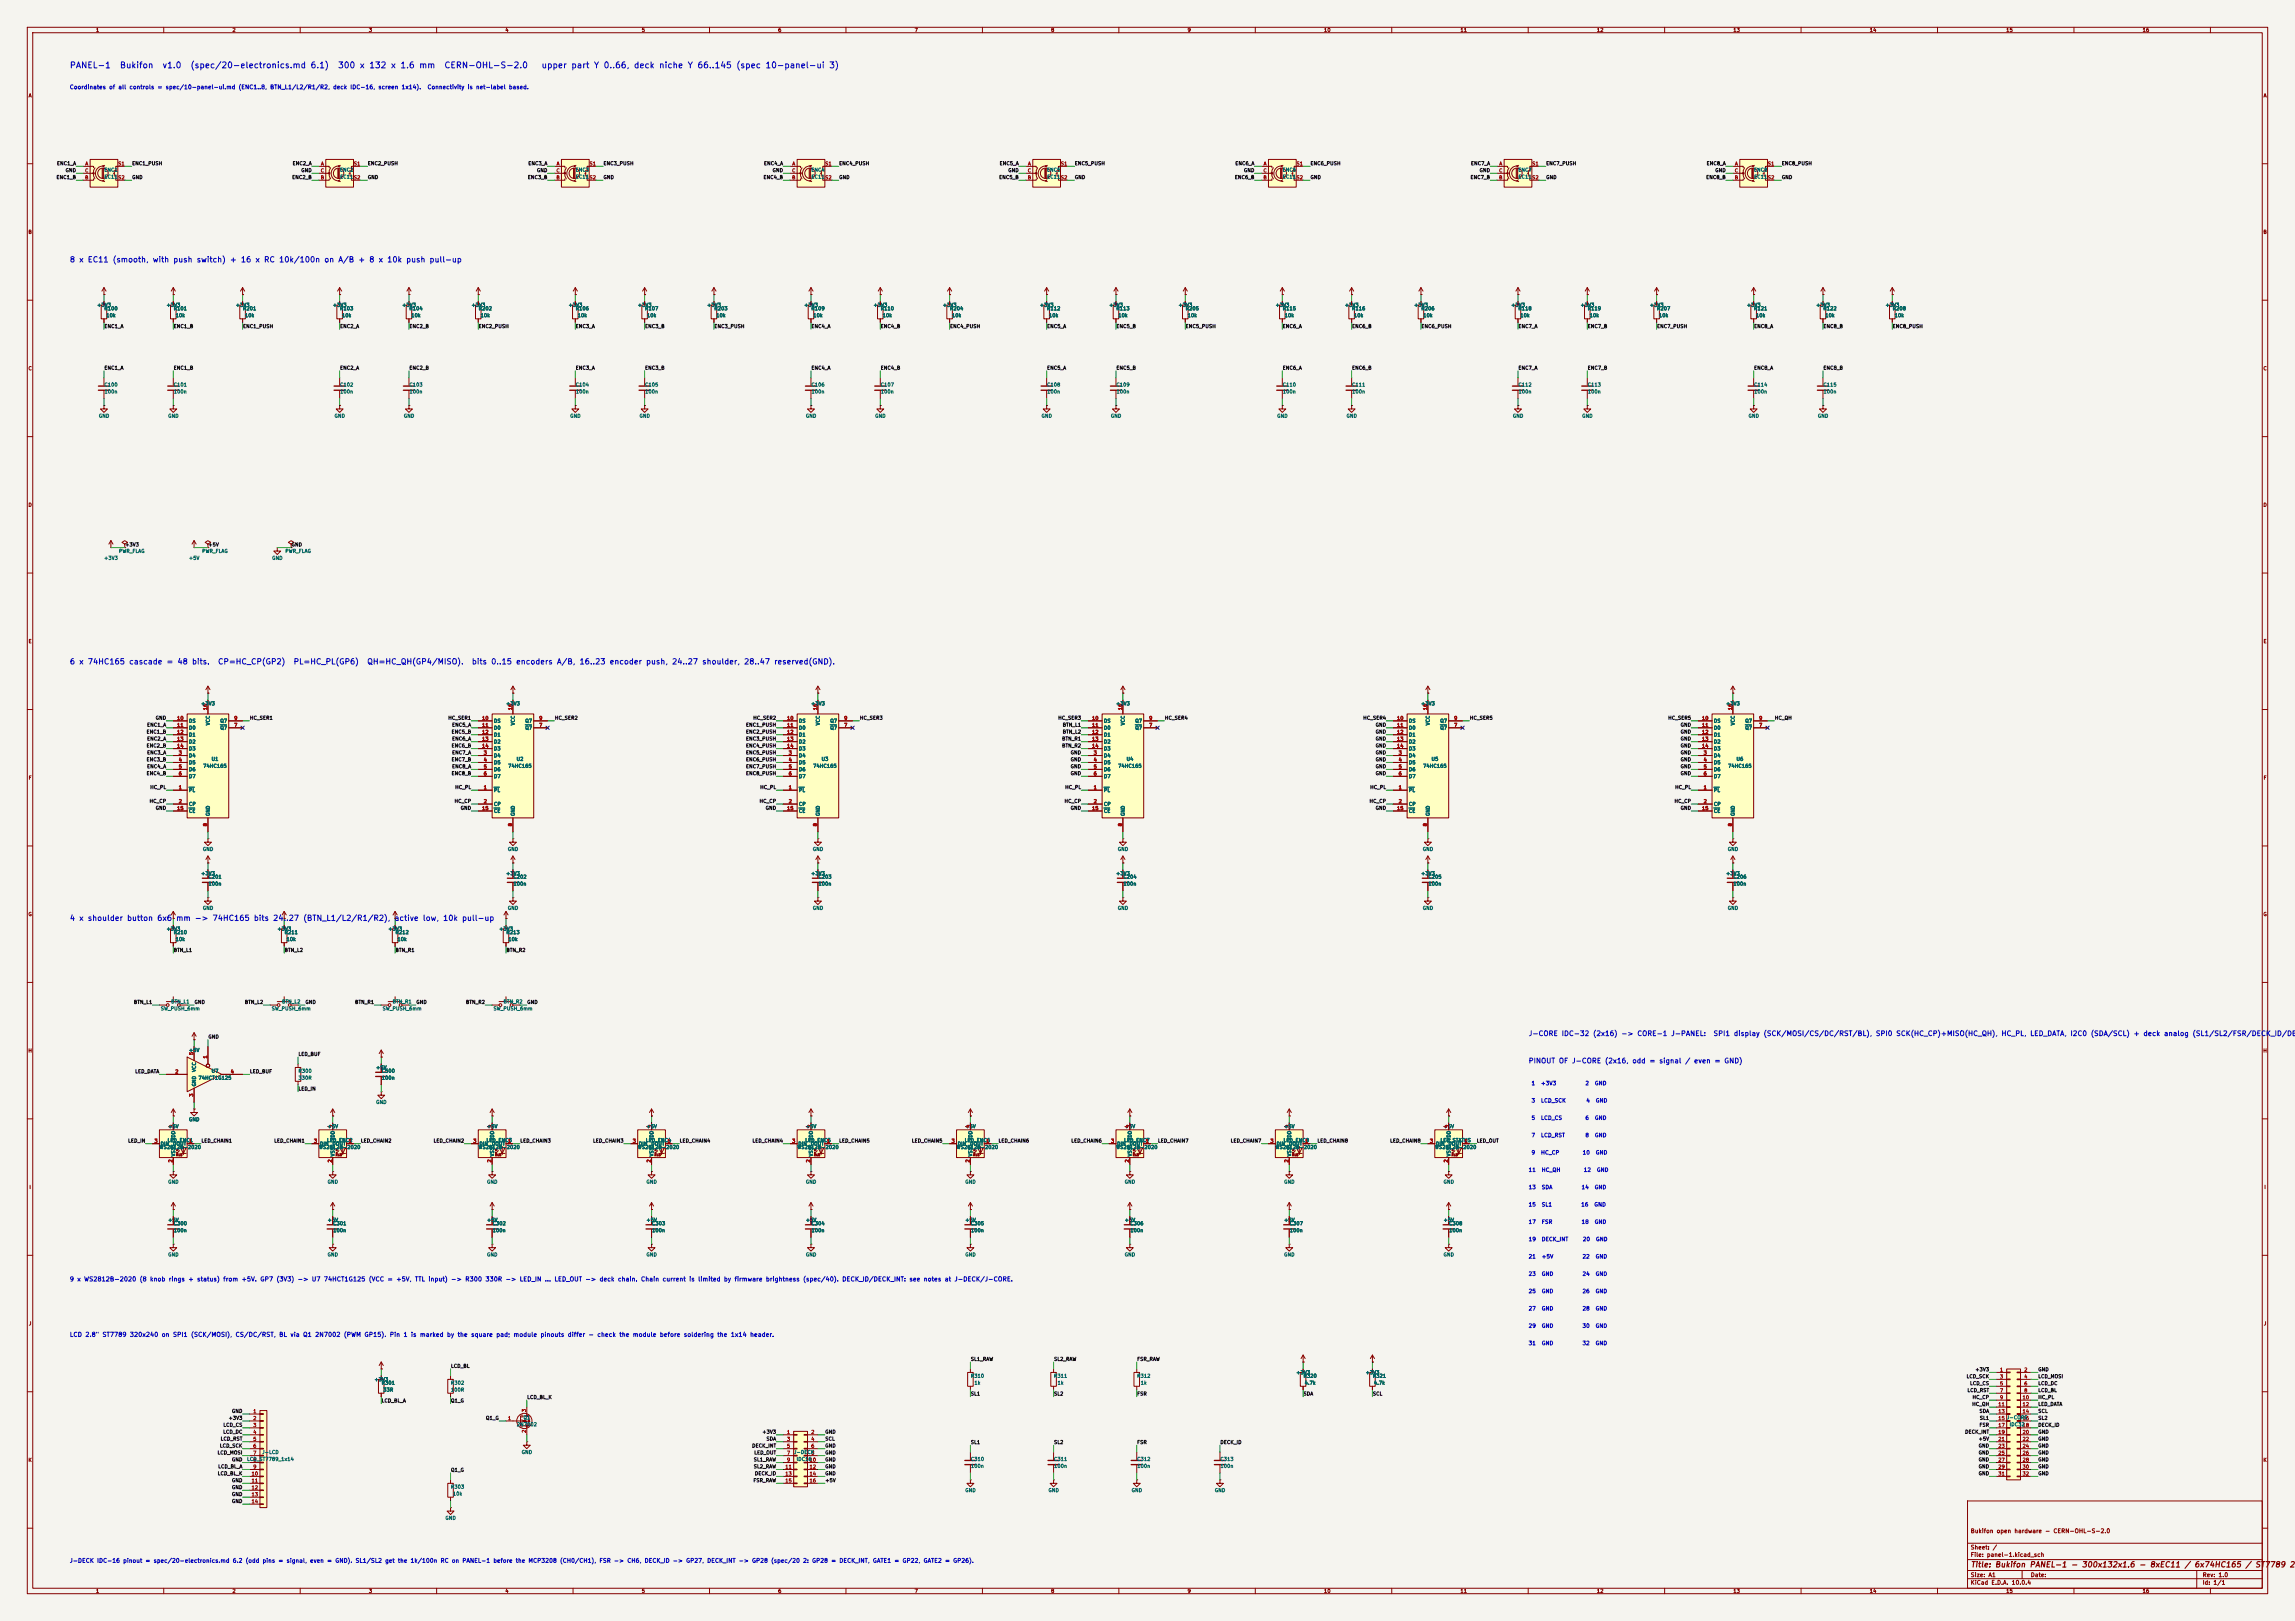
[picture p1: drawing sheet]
<svg xmlns="http://www.w3.org/2000/svg" width="841mm" height="594mm" viewBox="0 0 841 594" stroke-linecap="round" stroke-linejoin="round" font-family="sans-serif">
<defs><g id="words">
<g font-size="2.2" fill="#0000c2">
<text x="25.4" y="25.5">PANEL-1</text>
<text x="43.7" y="25.5">Bukifon</text>
<text x="59.3" y="25.5">v1.0</text>
<text x="69.6" y="25.5">(spec/20-electronics.md 6.1)</text>
<text x="123.7" y="25.5">300 x 132 x 1.6 mm</text>
<text x="162.6" y="25.5">CERN-OHL-S-2.0</text>
<text x="198.3" y="25.5">upper part Y 0..66, deck niche Y 66..145 (spec 10-panel-ui 3)</text>
</g>
<g font-size="2" fill="#0000c2">
<text x="25.4" y="96.6">8 x EC11 (smooth, with push switch) + 16 x RC 10k/100n on A/B + 8 x 10k push pull-up</text>
<text x="25.4" y="243.9">6 x 74HC165 cascade = 48 bits.</text>
<text x="79.7" y="243.9">CP=HC_CP(GP2)</text>
<text x="107.4" y="243.9">PL=HC_PL(GP6)</text>
<text x="134.4" y="243.9">QH=HC_QH(GP4/MISO).</text>
<text x="172.7" y="243.9">bits 0..15 encoders A/B, 16..23 encoder push, 24..27 shoulder, 28..47 reserved(GND).</text>
<text x="25.4" y="337.9">4 x shoulder button 6x6</text>
<text x="64.4" y="337.9">mm -&gt; 74HC165 bits 24..27 (BTN_L1/L2/R1/R2), active low, 10k pull-up</text>
</g>
<text font-size="2" fill="#840000" x="722" y="574.8">Title: Bukifon PANEL-1 - 300x132x1.6 - 8xEC11 / 6x74HC165 / ST7789 2.8</text>
<g font-size="1.8" fill="#0000c2">
<text x="560" y="380.1">J-CORE IDC-32 (2x16) -&gt; CORE-1 J-PANEL:</text>
<text x="627.7" y="380.1">SPI1 display (SCK/MOSI/CS/DC/RST/BL), SPI0 SCK(HC_CP)+MISO(HC_QH), HC_PL, LED_DATA, I2C0 (SDA/SCL) + deck analog (SL1/SL2/FSR/DECK_ID/DEC</text>
<text x="560" y="390.1">PINOUT OF J-CORE (2x16, odd = signal / even = GND)</text>
</g>
<g font-size="1.6" fill="#0000c2">
<text x="25.4" y="469.9">9 x WS2812B-2020 (8 knob rings + status) from +5V. GP7 (3V3) -&gt; U7 74HCT1G125 (VCC = +5V, TTL input) -&gt; R300 330R -&gt; LED_IN ... LED_OUT -&gt; deck chain. Chain current is limited by firmware brightness (spec/40). DECK_ID/DECK_INT: see notes at J-DECK/J-CORE.</text>
<text x="25.4" y="490.3">LCD 2.8&quot; ST7789 320x240 on SPI1 (SCK/MOSI), CS/DC/RST, BL via Q1 2N7002 (PWM GP15). Pin 1 is marked by the square pad; module pinouts differ - check the module before soldering the 1x14 header.</text>
</g>
<g font-size="1.5" fill="#0000c2">
<text x="25.4" y="33">Coordinates of all controls = spec/10-panel-ui.md (ENC1..8, BTN_L1/L2/R1/R2, deck IDC-16, screen 1x14).</text>
<text x="156.5" y="33">Connectivity is net-label based.</text>
<text x="25.4" y="573">J-DECK IDC-16 pinout = spec/20-electronics.md 6.2 (odd pins = signal, even = GND). SL1/SL2 get the 1k/100n RC on PANEL-1 before the MCP3208 (CH0/CH1), FSR -&gt; CH6, DECK_ID -&gt; GP27, DECK_INT -&gt; GP28 (spec/20 2: GP28 = DECK_INT, GATE1 = GP22, GATE2 = GP26).</text>
</g>
<g font-size="1.5" fill="#840000">
<text x="722" y="562.2">Bukifon open hardware - CERN-OHL-S-2.0</text>
<text x="722" y="568.2">Sheet: /</text>
<text x="722" y="570.9">File: panel-1.kicad_sch</text>
<text x="722" y="581.1">KiCad E.D.A. 10.0.4</text>
<text x="722" y="578.3">Size: A1</text>
<text x="744" y="578.3">Date:</text>
<text x="807" y="578.3">Rev: 1.0</text>
<text x="807" y="581.1">Id: 1/1</text>
</g>
<g font-size="1.4" fill="#0000c2">
<text x="561.1" y="398">1</text>
<text x="564.5" y="398">+3V3</text>
<text x="580.8" y="398">2</text>
<text x="584.3" y="398">GND</text>
<text x="561.1" y="404.4">3</text>
<text x="564.5" y="404.4">LCD_SCK</text>
<text x="581.1" y="404.4">4</text>
<text x="584.6" y="404.4">GND</text>
<text x="561.1" y="410.7">5</text>
<text x="564.5" y="410.7">LCD_CS</text>
<text x="580.8" y="410.7">6</text>
<text x="584.3" y="410.7">GND</text>
<text x="561.1" y="417.1">7</text>
<text x="564.5" y="417.1">LCD_RST</text>
<text x="580.8" y="417.1">8</text>
<text x="584.3" y="417.1">GND</text>
<text x="561.1" y="423.4">9</text>
<text x="564.5" y="423.4">HC_CP</text>
<text x="579.8" y="423.4">10</text>
<text x="584.6" y="423.4">GND</text>
<text x="560" y="429.8">11</text>
<text x="564.8" y="429.8">HC_QH</text>
<text x="580.2" y="429.8">12</text>
<text x="585" y="429.8">GND</text>
<text x="560" y="436.1">13</text>
<text x="564.8" y="436.1">SDA</text>
<text x="579.4" y="436.1">14</text>
<text x="584.2" y="436.1">GND</text>
<text x="560" y="442.5">15</text>
<text x="564.8" y="442.5">SL1</text>
<text x="579.3" y="442.5">16</text>
<text x="584.1" y="442.5">GND</text>
<text x="560" y="448.8">17</text>
<text x="564.8" y="448.8">FSR</text>
<text x="579.4" y="448.8">18</text>
<text x="584.2" y="448.8">GND</text>
<text x="560" y="455.2">19</text>
<text x="564.8" y="455.2">DECK_INT</text>
<text x="579.9" y="455.2">20</text>
<text x="584.7" y="455.2">GND</text>
<text x="560" y="461.5">21</text>
<text x="564.8" y="461.5">+5V</text>
<text x="579.7" y="461.5">22</text>
<text x="584.5" y="461.5">GND</text>
<text x="560" y="467.9">23</text>
<text x="564.8" y="467.9">GND</text>
<text x="579.7" y="467.9">24</text>
<text x="584.5" y="467.9">GND</text>
<text x="560" y="474.2">25</text>
<text x="564.8" y="474.2">GND</text>
<text x="579.7" y="474.2">26</text>
<text x="584.5" y="474.2">GND</text>
<text x="560" y="480.6">27</text>
<text x="564.8" y="480.6">GND</text>
<text x="579.7" y="480.6">28</text>
<text x="584.5" y="480.6">GND</text>
<text x="560" y="486.9">29</text>
<text x="564.8" y="486.9">GND</text>
<text x="579.7" y="486.9">30</text>
<text x="584.5" y="486.9">GND</text>
<text x="560" y="493.3">31</text>
<text x="564.8" y="493.3">GND</text>
<text x="579.7" y="493.3">32</text>
<text x="584.5" y="493.3">GND</text>
</g>
<g font-size="1.3" fill="#840000">
<text x="35" y="12">1</text>
<text x="85" y="12">2</text>
<text x="135" y="12">3</text>
<text x="185" y="12">4</text>
<text x="235" y="12">5</text>
<text x="285" y="12">6</text>
<text x="335" y="12">7</text>
<text x="385" y="12">8</text>
<text x="435" y="12">9</text>
<text x="485" y="12">10</text>
<text x="535" y="12">11</text>
<text x="585" y="12">12</text>
<text x="635" y="12">13</text>
<text x="685" y="12">14</text>
<text x="735" y="12">15</text>
<text x="785" y="12">16</text>
<text x="10.3" y="36">A</text>
<text x="829.3" y="36">A</text>
<text x="10.3" y="86">B</text>
<text x="829.2" y="86">B</text>
<text x="10.3" y="136">C</text>
<text x="829.2" y="136">C</text>
<text x="10.3" y="186">D</text>
<text x="829.2" y="186">D</text>
<text x="10.3" y="236">E</text>
<text x="829.3" y="236">E</text>
<text x="10.3" y="286">F</text>
<text x="829.3" y="286">F</text>
<text x="10.3" y="336">G</text>
<text x="829.2" y="336">G</text>
<text x="10.2" y="386">H</text>
<text x="829.2" y="386">H</text>
<text x="10.6" y="436">I</text>
<text x="829.6" y="436">I</text>
<text x="10.4" y="486">J</text>
<text x="829.4" y="486">J</text>
<text x="10.3" y="536">K</text>
<text x="829.2" y="536">K</text>
<text x="35" y="584">1</text>
<text x="85" y="584">2</text>
<text x="135" y="584">3</text>
<text x="185" y="584">4</text>
<text x="235" y="584">5</text>
<text x="285" y="584">6</text>
<text x="335" y="584">7</text>
<text x="385" y="584">8</text>
<text x="435" y="584">9</text>
<text x="485" y="584">10</text>
<text x="535" y="584">11</text>
<text x="585" y="584">12</text>
<text x="635" y="584">13</text>
<text x="685" y="584">14</text>
<text x="735" y="584">15</text>
<text x="785" y="584">16</text>
</g>
<g font-size="1.3" fill="#0f0f0f">
<text x="20.5" y="65.9">ENC1_B</text>
<text x="20.7" y="60.8">ENC1_A</text>
<text x="23.9" y="63.4">GND</text>
<text x="48.3" y="60.8">ENC1_PUSH</text>
<text x="48.3" y="65.9">GND</text>
<text x="106.9" y="65.9">ENC2_B</text>
<text x="107.1" y="60.8">ENC2_A</text>
<text x="110.2" y="63.4">GND</text>
<text x="134.6" y="65.9">GND</text>
<text x="134.6" y="60.8">ENC2_PUSH</text>
<text x="193.3" y="65.9">ENC3_B</text>
<text x="193.4" y="60.8">ENC3_A</text>
<text x="196.6" y="63.4">GND</text>
<text x="221" y="60.8">ENC3_PUSH</text>
<text x="221" y="65.9">GND</text>
<text x="279.6" y="65.9">ENC4_B</text>
<text x="279.8" y="60.8">ENC4_A</text>
<text x="282.9" y="63.4">GND</text>
<text x="307.3" y="60.8">ENC4_PUSH</text>
<text x="307.3" y="65.9">GND</text>
<text x="366" y="65.9">ENC5_B</text>
<text x="366.2" y="60.8">ENC5_A</text>
<text x="369.3" y="63.4">GND</text>
<text x="393.7" y="65.9">GND</text>
<text x="393.7" y="60.8">ENC5_PUSH</text>
<text x="452.3" y="65.9">ENC6_B</text>
<text x="452.5" y="60.8">ENC6_A</text>
<text x="455.7" y="63.4">GND</text>
<text x="480.1" y="60.8">ENC6_PUSH</text>
<text x="480.1" y="65.9">GND</text>
<text x="538.7" y="65.9">ENC7_B</text>
<text x="538.9" y="60.8">ENC7_A</text>
<text x="542" y="63.4">GND</text>
<text x="566.4" y="60.8">ENC7_PUSH</text>
<text x="566.4" y="65.9">GND</text>
<text x="625.1" y="65.9">ENC8_B</text>
<text x="625.2" y="60.8">ENC8_A</text>
<text x="628.4" y="63.4">GND</text>
<text x="652.8" y="60.8">ENC8_PUSH</text>
<text x="652.8" y="65.9">GND</text>
<text x="38.1" y="120.5">ENC1_A</text>
<text x="63.5" y="120.5">ENC1_B</text>
<text x="88.9" y="120.5">ENC1_PUSH</text>
<text x="124.5" y="120.5">ENC2_A</text>
<text x="149.9" y="120.5">ENC2_B</text>
<text x="175.3" y="120.5">ENC2_PUSH</text>
<text x="210.8" y="120.5">ENC3_A</text>
<text x="236.2" y="120.5">ENC3_B</text>
<text x="261.6" y="120.5">ENC3_PUSH</text>
<text x="297.2" y="120.5">ENC4_A</text>
<text x="322.6" y="120.5">ENC4_B</text>
<text x="348" y="120.5">ENC4_PUSH</text>
<text x="383.5" y="120.5">ENC5_A</text>
<text x="408.9" y="120.5">ENC5_B</text>
<text x="434.3" y="120.5">ENC5_PUSH</text>
<text x="469.9" y="120.5">ENC6_A</text>
<text x="495.3" y="120.5">ENC6_B</text>
<text x="520.7" y="120.5">ENC6_PUSH</text>
<text x="556.3" y="120.5">ENC7_A</text>
<text x="581.7" y="120.5">ENC7_B</text>
<text x="607.1" y="120.5">ENC7_PUSH</text>
<text x="642.6" y="120.5">ENC8_A</text>
<text x="668" y="120.5">ENC8_B</text>
<text x="693.4" y="120.5">ENC8_PUSH</text>
<text x="38.1" y="135.8">ENC1_A</text>
<text x="63.5" y="135.8">ENC1_B</text>
<text x="124.5" y="135.8">ENC2_A</text>
<text x="149.9" y="135.8">ENC2_B</text>
<text x="210.8" y="135.8">ENC3_A</text>
<text x="236.2" y="135.8">ENC3_B</text>
<text x="297.2" y="135.8">ENC4_A</text>
<text x="322.6" y="135.8">ENC4_B</text>
<text x="383.5" y="135.8">ENC5_A</text>
<text x="408.9" y="135.8">ENC5_B</text>
<text x="469.9" y="135.8">ENC6_A</text>
<text x="495.3" y="135.8">ENC6_B</text>
<text x="556.3" y="135.8">ENC7_A</text>
<text x="581.7" y="135.8">ENC7_B</text>
<text x="642.6" y="135.8">ENC8_A</text>
<text x="668" y="135.8">ENC8_B</text>
<text x="45.7" y="200.5">+3V3</text>
<text x="76.2" y="200.5">+5V</text>
<text x="106.7" y="200.5">GND</text>
<text x="53.6" y="269.1">ENC1_B</text>
<text x="53.7" y="266.6">ENC1_A</text>
<text x="56.9" y="264">GND</text>
<text x="91.4" y="264">HC_SER1</text>
<text x="164.1" y="264">HC_SER1</text>
<text x="165.3" y="269.1">ENC5_B</text>
<text x="165.5" y="266.6">ENC5_A</text>
<text x="203.2" y="264">HC_SER2</text>
<text x="273.2" y="269.1">ENC2_PUSH</text>
<text x="273.2" y="266.6">ENC1_PUSH</text>
<text x="275.9" y="264">HC_SER2</text>
<text x="315" y="264">HC_SER3</text>
<text x="387.6" y="264">HC_SER3</text>
<text x="389.3" y="269.1">BTN_L2</text>
<text x="389.3" y="266.6">BTN_L1</text>
<text x="426.7" y="264">HC_SER4</text>
<text x="499.4" y="264">HC_SER4</text>
<text x="503.9" y="266.6">GND</text>
<text x="503.9" y="269.1">GND</text>
<text x="538.5" y="264">HC_SER5</text>
<text x="611.2" y="264">HC_SER5</text>
<text x="615.7" y="266.6">GND</text>
<text x="615.7" y="269.1">GND</text>
<text x="650.2" y="264">HC_QH</text>
<text x="53.6" y="274.2">ENC2_B</text>
<text x="53.7" y="271.7">ENC2_A</text>
<text x="165.3" y="274.2">ENC6_B</text>
<text x="165.5" y="271.7">ENC6_A</text>
<text x="273.2" y="274.2">ENC4_PUSH</text>
<text x="273.2" y="271.7">ENC3_PUSH</text>
<text x="389" y="271.7">BTN_R1</text>
<text x="389" y="274.2">BTN_R2</text>
<text x="503.9" y="271.7">GND</text>
<text x="503.9" y="274.2">GND</text>
<text x="615.7" y="271.7">GND</text>
<text x="615.7" y="274.2">GND</text>
<text x="53.6" y="279.3">ENC3_B</text>
<text x="53.7" y="281.8">ENC4_A</text>
<text x="53.7" y="276.7">ENC3_A</text>
<text x="165.3" y="279.3">ENC7_B</text>
<text x="165.5" y="281.8">ENC8_A</text>
<text x="165.5" y="276.7">ENC7_A</text>
<text x="273.2" y="281.8">ENC7_PUSH</text>
<text x="273.2" y="279.3">ENC6_PUSH</text>
<text x="273.2" y="276.7">ENC5_PUSH</text>
<text x="392.2" y="279.3">GND</text>
<text x="392.2" y="281.8">GND</text>
<text x="392.2" y="276.7">GND</text>
<text x="503.9" y="276.7">GND</text>
<text x="503.9" y="279.3">GND</text>
<text x="503.9" y="281.8">GND</text>
<text x="615.7" y="276.7">GND</text>
<text x="615.7" y="279.3">GND</text>
<text x="615.7" y="281.8">GND</text>
<text x="53.6" y="284.4">ENC4_B</text>
<text x="165.3" y="284.4">ENC8_B</text>
<text x="273.2" y="284.4">ENC8_PUSH</text>
<text x="392.2" y="284.4">GND</text>
<text x="503.9" y="284.4">GND</text>
<text x="615.7" y="284.4">GND</text>
<text x="54.9" y="289.4">HC_PL</text>
<text x="166.7" y="289.4">HC_PL</text>
<text x="278.4" y="289.4">HC_PL</text>
<text x="390.2" y="289.4">HC_PL</text>
<text x="501.9" y="289.4">HC_PL</text>
<text x="613.7" y="289.4">HC_PL</text>
<text x="54.6" y="294.5">HC_CP</text>
<text x="56.9" y="297.1">GND</text>
<text x="166.4" y="294.5">HC_CP</text>
<text x="168.6" y="297.1">GND</text>
<text x="278.2" y="294.5">HC_CP</text>
<text x="280.4" y="297.1">GND</text>
<text x="389.9" y="294.5">HC_CP</text>
<text x="392.2" y="297.1">GND</text>
<text x="501.7" y="294.5">HC_CP</text>
<text x="503.9" y="297.1">GND</text>
<text x="613.4" y="294.5">HC_CP</text>
<text x="615.7" y="297.1">GND</text>
<text x="63.5" y="349.1">BTN_L1</text>
<text x="104.1" y="349.1">BTN_L2</text>
<text x="144.8" y="349.1">BTN_R1</text>
<text x="185.4" y="349.1">BTN_R2</text>
<text x="48.9" y="368.2">BTN_L1</text>
<text x="71.1" y="368.2">GND</text>
<text x="89.5" y="368.2">BTN_L2</text>
<text x="111.8" y="368.2">GND</text>
<text x="129.9" y="368.2">BTN_R1</text>
<text x="152.4" y="368.2">GND</text>
<text x="170.6" y="368.2">BTN_R2</text>
<text x="193" y="368.2">GND</text>
<text x="76.2" y="380.9">GND</text>
<text x="109.2" y="387.2">LED_BUF</text>
<text x="49.4" y="393.6">LED_DATA</text>
<text x="91.4" y="393.6">LED_BUF</text>
<text x="109.2" y="399.9">LED_IN</text>
<text x="46.8" y="419">LED_IN</text>
<text x="73.7" y="419">LED_CHAIN1</text>
<text x="100.3" y="419">LED_CHAIN1</text>
<text x="132.1" y="419">LED_CHAIN2</text>
<text x="158.7" y="419">LED_CHAIN2</text>
<text x="190.5" y="419">LED_CHAIN3</text>
<text x="217.1" y="419">LED_CHAIN3</text>
<text x="248.9" y="419">LED_CHAIN4</text>
<text x="275.6" y="419">LED_CHAIN4</text>
<text x="307.3" y="419">LED_CHAIN5</text>
<text x="334" y="419">LED_CHAIN5</text>
<text x="365.8" y="419">LED_CHAIN6</text>
<text x="392.4" y="419">LED_CHAIN6</text>
<text x="424.2" y="419">LED_CHAIN7</text>
<text x="450.8" y="419">LED_CHAIN7</text>
<text x="482.6" y="419">LED_CHAIN8</text>
<text x="509.2" y="419">LED_CHAIN8</text>
<text x="541" y="419">LED_OUT</text>
<text x="165.1" y="501.5">LCD_BL</text>
<text x="355.6" y="499">SL1_RAW</text>
<text x="386.1" y="499">SL2_RAW</text>
<text x="416.6" y="499">FSR_RAW</text>
<text x="723.7" y="502.8">+3V3</text>
<text x="746.8" y="502.8">GND</text>
<text x="720.5" y="505.3">LCD_SCK</text>
<text x="721.8" y="507.9">LCD_CS</text>
<text x="746.8" y="507.9">LCD_DC</text>
<text x="746.8" y="505.3">LCD_MOSI</text>
<text x="139.7" y="514.2">LCD_BL_A</text>
<text x="165.1" y="514.2">Q1_G</text>
<text x="193" y="513">LCD_BL_K</text>
<text x="355.6" y="511.7">SL1</text>
<text x="386.1" y="511.7">SL2</text>
<text x="416.6" y="511.7">FSR</text>
<text x="477.5" y="511.7">SDA</text>
<text x="502.9" y="511.7">SCL</text>
<text x="720.8" y="510.4">LCD_RST</text>
<text x="722.5" y="515.5">HC_QH</text>
<text x="722.7" y="513">HC_CP</text>
<text x="746.8" y="515.5">LED_DATA</text>
<text x="746.8" y="513">HC_PL</text>
<text x="746.8" y="510.4">LCD_BL</text>
<text x="83.6" y="520.6">+3V3</text>
<text x="84.8" y="518">GND</text>
<text x="177.9" y="520.6">Q1_G</text>
<text x="725.2" y="518">SDA</text>
<text x="725.3" y="520.6">SL1</text>
<text x="746.8" y="520.6">SL2</text>
<text x="746.8" y="518">SCL</text>
<text x="81.6" y="525.7">LCD_DC</text>
<text x="81.7" y="523.1">LCD_CS</text>
<text x="279.2" y="525.7">+3V3</text>
<text x="302.3" y="525.7">GND</text>
<text x="719.9" y="525.7">DECK_INT</text>
<text x="725.2" y="523.1">FSR</text>
<text x="746.8" y="525.7">GND</text>
<text x="746.8" y="523.1">DECK_ID</text>
<text x="79.6" y="533.3">LCD_MOSI</text>
<text x="80.4" y="530.7">LCD_SCK</text>
<text x="80.7" y="528.2">LCD_RST</text>
<text x="275.4" y="530.7">DECK_INT</text>
<text x="276.2" y="533.3">LED_OUT</text>
<text x="280.7" y="528.2">SDA</text>
<text x="302.3" y="528.2">SCL</text>
<text x="302.3" y="530.7">GND</text>
<text x="302.3" y="533.3">GND</text>
<text x="355.6" y="529.5">SL1</text>
<text x="386.1" y="529.5">SL2</text>
<text x="416.6" y="529.5">FSR</text>
<text x="447" y="529.5">DECK_ID</text>
<text x="724.9" y="528.2">+5V</text>
<text x="724.9" y="530.7">GND</text>
<text x="724.9" y="533.3">GND</text>
<text x="746.8" y="533.3">GND</text>
<text x="746.8" y="530.7">GND</text>
<text x="746.8" y="528.2">GND</text>
<text x="79.8" y="538.4">LCD_BL_A</text>
<text x="84.8" y="535.8">GND</text>
<text x="165.1" y="539.6">Q1_G</text>
<text x="276.1" y="535.8">SL1_RAW</text>
<text x="276.1" y="538.4">SL2_RAW</text>
<text x="302.3" y="535.8">GND</text>
<text x="302.3" y="538.4">GND</text>
<text x="724.9" y="535.8">GND</text>
<text x="724.9" y="538.4">GND</text>
<text x="746.8" y="538.4">GND</text>
<text x="746.8" y="535.8">GND</text>
<text x="79.6" y="540.9">LCD_BL_K</text>
<text x="84.8" y="543.4">GND</text>
<text x="84.8" y="546">GND</text>
<text x="275.9" y="543.4">FSR_RAW</text>
<text x="276.5" y="540.9">DECK_ID</text>
<text x="302.3" y="540.9">GND</text>
<text x="302.3" y="543.4">+5V</text>
<text x="724.9" y="540.9">GND</text>
<text x="746.8" y="540.9">GND</text>
<text x="84.8" y="548.5">GND</text>
<text x="84.8" y="551.1">GND</text>
</g>
<g font-size="1.3" fill="#a90000">
<text x="31" y="63.5">C</text>
<text x="31.1" y="60.9">A</text>
<text x="43.1" y="60.9">S1</text>
<text x="117.4" y="63.5">C</text>
<text x="117.5" y="60.9">A</text>
<text x="129.5" y="60.9">S1</text>
<text x="203.7" y="63.5">C</text>
<text x="203.8" y="60.9">A</text>
<text x="215.9" y="60.9">S1</text>
<text x="290.1" y="63.5">C</text>
<text x="290.2" y="60.9">A</text>
<text x="302.2" y="60.9">S1</text>
<text x="376.5" y="63.5">C</text>
<text x="376.5" y="60.9">A</text>
<text x="388.6" y="60.9">S1</text>
<text x="462.8" y="63.5">C</text>
<text x="462.9" y="60.9">A</text>
<text x="474.9" y="60.9">S1</text>
<text x="549.2" y="63.5">C</text>
<text x="549.3" y="60.9">A</text>
<text x="561.3" y="60.9">S1</text>
<text x="635.5" y="63.5">C</text>
<text x="635.6" y="60.9">A</text>
<text x="647.7" y="60.9">S1</text>
<text x="31" y="66">B</text>
<text x="117.4" y="66">B</text>
<text x="203.7" y="66">B</text>
<text x="290.1" y="66">B</text>
<text x="376.5" y="66">B</text>
<text x="462.8" y="66">B</text>
<text x="549.2" y="66">B</text>
<text x="635.5" y="66">B</text>
<text x="76.2" y="260.4" transform="rotate(-90 76.2 260.4)">16</text>
<text x="187.9" y="260.4" transform="rotate(-90 187.9 260.4)">16</text>
<text x="299.7" y="260.4" transform="rotate(-90 299.7 260.4)">16</text>
<text x="411.5" y="260.4" transform="rotate(-90 411.5 260.4)">16</text>
<text x="523.2" y="260.4" transform="rotate(-90 523.2 260.4)">16</text>
<text x="635" y="260.4" transform="rotate(-90 635 260.4)">16</text>
<text x="64.7" y="264.1">10</text>
<text x="64.7" y="266.7">11</text>
<text x="64.7" y="269.2">12</text>
<text x="85.7" y="266.7">7</text>
<text x="85.7" y="264.1">9</text>
<text x="176.5" y="264.1">10</text>
<text x="176.5" y="266.7">11</text>
<text x="176.5" y="269.2">12</text>
<text x="197.4" y="266.7">7</text>
<text x="197.4" y="264.1">9</text>
<text x="288.2" y="264.1">10</text>
<text x="288.2" y="266.7">11</text>
<text x="288.2" y="269.2">12</text>
<text x="309.2" y="266.7">7</text>
<text x="309.2" y="264.1">9</text>
<text x="400" y="264.1">10</text>
<text x="400" y="266.7">11</text>
<text x="400" y="269.2">12</text>
<text x="420.9" y="266.7">7</text>
<text x="420.9" y="264.1">9</text>
<text x="511.8" y="264.1">10</text>
<text x="511.8" y="266.7">11</text>
<text x="511.8" y="269.2">12</text>
<text x="532.7" y="266.7">7</text>
<text x="532.7" y="264.1">9</text>
<text x="623.5" y="264.1">10</text>
<text x="623.5" y="266.7">11</text>
<text x="623.5" y="269.2">12</text>
<text x="644.5" y="266.7">7</text>
<text x="644.5" y="264.1">9</text>
<text x="64.7" y="271.8">13</text>
<text x="64.7" y="274.3">14</text>
<text x="176.5" y="271.8">13</text>
<text x="176.5" y="274.3">14</text>
<text x="288.2" y="271.8">13</text>
<text x="288.2" y="274.3">14</text>
<text x="400" y="271.8">13</text>
<text x="400" y="274.3">14</text>
<text x="511.8" y="271.8">13</text>
<text x="511.8" y="274.3">14</text>
<text x="623.5" y="271.8">13</text>
<text x="623.5" y="274.3">14</text>
<text x="65.3" y="276.8">3</text>
<text x="65.3" y="279.4">4</text>
<text x="65.3" y="281.9">5</text>
<text x="177.1" y="276.8">3</text>
<text x="177.1" y="279.4">4</text>
<text x="177.1" y="281.9">5</text>
<text x="288.9" y="276.8">3</text>
<text x="288.9" y="279.4">4</text>
<text x="288.9" y="281.9">5</text>
<text x="400.6" y="276.8">3</text>
<text x="400.6" y="279.4">4</text>
<text x="400.6" y="281.9">5</text>
<text x="512.4" y="276.8">3</text>
<text x="512.4" y="279.4">4</text>
<text x="512.4" y="281.9">5</text>
<text x="624.1" y="276.8">3</text>
<text x="624.1" y="279.4">4</text>
<text x="624.1" y="281.9">5</text>
<text x="65.3" y="284.5">6</text>
<text x="177.1" y="284.5">6</text>
<text x="288.9" y="284.5">6</text>
<text x="400.6" y="284.5">6</text>
<text x="512.4" y="284.5">6</text>
<text x="624.1" y="284.5">6</text>
<text x="65.3" y="289.5">1</text>
<text x="177.1" y="289.5">1</text>
<text x="288.9" y="289.5">1</text>
<text x="400.6" y="289.5">1</text>
<text x="512.4" y="289.5">1</text>
<text x="624.1" y="289.5">1</text>
<text x="64.7" y="297.2">15</text>
<text x="65.3" y="294.6">2</text>
<text x="176.5" y="297.2">15</text>
<text x="177.1" y="294.6">2</text>
<text x="288.2" y="297.2">15</text>
<text x="288.9" y="294.6">2</text>
<text x="400" y="297.2">15</text>
<text x="400.6" y="294.6">2</text>
<text x="511.8" y="297.2">15</text>
<text x="512.4" y="294.6">2</text>
<text x="623.5" y="297.2">15</text>
<text x="624.1" y="294.6">2</text>
<text x="76.2" y="303" transform="rotate(-90 76.2 303)">8</text>
<text x="187.9" y="303" transform="rotate(-90 187.9 303)">8</text>
<text x="299.7" y="303" transform="rotate(-90 299.7 303)">8</text>
<text x="411.5" y="303" transform="rotate(-90 411.5 303)">8</text>
<text x="523.2" y="303" transform="rotate(-90 523.2 303)">8</text>
<text x="635" y="303" transform="rotate(-90 635 303)">8</text>
<text x="71.1" y="386.8" transform="rotate(-90 71.1 386.8)">5</text>
<text x="76.2" y="388.1" transform="rotate(-90 76.2 388.1)">1</text>
<text x="64.1" y="393.7">2</text>
<text x="84.4" y="393.7">4</text>
<text x="71.1" y="402" transform="rotate(-90 71.1 402)">3</text>
<text x="63.5" y="413.5" transform="rotate(-90 63.5 413.5)">4</text>
<text x="121.9" y="413.5" transform="rotate(-90 121.9 413.5)">4</text>
<text x="180.3" y="413.5" transform="rotate(-90 180.3 413.5)">4</text>
<text x="238.7" y="413.5" transform="rotate(-90 238.7 413.5)">4</text>
<text x="297.2" y="413.5" transform="rotate(-90 297.2 413.5)">4</text>
<text x="355.6" y="413.5" transform="rotate(-90 355.6 413.5)">4</text>
<text x="414" y="413.5" transform="rotate(-90 414 413.5)">4</text>
<text x="472.4" y="413.5" transform="rotate(-90 472.4 413.5)">4</text>
<text x="530.8" y="413.5" transform="rotate(-90 530.8 413.5)">4</text>
<text x="56.4" y="419.1">3</text>
<text x="69.1" y="419.1">1</text>
<text x="114.9" y="419.1">3</text>
<text x="127.6" y="419.1">1</text>
<text x="173.3" y="419.1">3</text>
<text x="186" y="419.1">1</text>
<text x="231.7" y="419.1">3</text>
<text x="244.4" y="419.1">1</text>
<text x="290.1" y="419.1">3</text>
<text x="302.8" y="419.1">1</text>
<text x="348.5" y="419.1">3</text>
<text x="361.2" y="419.1">1</text>
<text x="407" y="419.1">3</text>
<text x="419.7" y="419.1">1</text>
<text x="465.4" y="419.1">3</text>
<text x="478.1" y="419.1">1</text>
<text x="523.8" y="419.1">3</text>
<text x="536.5" y="419.1">1</text>
<text x="63.5" y="426.2" transform="rotate(-90 63.5 426.2)">2</text>
<text x="121.9" y="426.2" transform="rotate(-90 121.9 426.2)">2</text>
<text x="180.3" y="426.2" transform="rotate(-90 180.3 426.2)">2</text>
<text x="238.7" y="426.2" transform="rotate(-90 238.7 426.2)">2</text>
<text x="297.2" y="426.2" transform="rotate(-90 297.2 426.2)">2</text>
<text x="355.6" y="426.2" transform="rotate(-90 355.6 426.2)">2</text>
<text x="414" y="426.2" transform="rotate(-90 414 426.2)">2</text>
<text x="472.4" y="426.2" transform="rotate(-90 472.4 426.2)">2</text>
<text x="530.8" y="426.2" transform="rotate(-90 530.8 426.2)">2</text>
<text x="732.7" y="502.9">1</text>
<text x="741.6" y="502.9">2</text>
<text x="732.7" y="505.4">3</text>
<text x="732.7" y="508">5</text>
<text x="741.6" y="505.4">4</text>
<text x="741.6" y="508">6</text>
<text x="732.1" y="515.6">11</text>
<text x="732.7" y="510.5">7</text>
<text x="732.7" y="513.1">9</text>
<text x="741" y="513.1">10</text>
<text x="741" y="515.6">12</text>
<text x="741.6" y="510.5">8</text>
<text x="92.6" y="518.1">1</text>
<text x="92.6" y="520.7">2</text>
<text x="186" y="520.7">1</text>
<text x="193" y="517.6" transform="rotate(-90 193 517.6)">3</text>
<text x="732.1" y="518.1">13</text>
<text x="732.1" y="520.7">15 J-CORE</text>
<text x="741" y="518.1">14</text>
<text x="741" y="520.7">16</text>
<text x="92.6" y="523.2">3</text>
<text x="92.6" y="525.8">4</text>
<text x="193" y="525.2" transform="rotate(-90 193 525.2)">2</text>
<text x="288.2" y="525.8">1</text>
<text x="297.1" y="525.8">2</text>
<text x="732.1" y="523.2">17</text>
<text x="732.1" y="525.8">19</text>
<text x="741" y="523.2">18</text>
<text x="741" y="525.8">20</text>
<text x="92.6" y="528.3">5</text>
<text x="92.6" y="530.8">6</text>
<text x="92.6" y="533.4">7</text>
<text x="288.2" y="528.3">3</text>
<text x="288.2" y="530.8">5</text>
<text x="288.2" y="533.4">7</text>
<text x="297.1" y="528.3">4</text>
<text x="297.1" y="530.8">6</text>
<text x="297.1" y="533.4">8</text>
<text x="732.1" y="528.3">21</text>
<text x="732.1" y="530.8">23</text>
<text x="732.1" y="533.4">25</text>
<text x="741" y="528.3">22</text>
<text x="741" y="530.8">24</text>
<text x="741" y="533.4">26</text>
<text x="92.6" y="535.9">8</text>
<text x="92.6" y="538.5">9</text>
<text x="287.6" y="538.5">11</text>
<text x="288.2" y="535.9">9</text>
<text x="296.5" y="535.9">10</text>
<text x="296.5" y="538.5">12</text>
<text x="732.1" y="535.9">27</text>
<text x="732.1" y="538.5">29</text>
<text x="741" y="535.9">28</text>
<text x="741" y="538.5">30</text>
<text x="92" y="541">10</text>
<text x="92" y="543.5">11</text>
<text x="287.6" y="541">13</text>
<text x="287.6" y="543.5">15</text>
<text x="296.5" y="541">14</text>
<text x="296.5" y="543.5">16</text>
<text x="732.1" y="541">31</text>
<text x="741" y="541">32</text>
<text x="92" y="546.1">12</text>
<text x="92" y="548.6">13</text>
<text x="92" y="551.2">14</text>
</g>
<g font-size="1.3" fill="#006464">
<text x="38.1" y="63.2">ENC1</text>
<text x="38.1" y="65.7">EC11S2</text>
<text x="124.4" y="63.2">ENC2</text>
<text x="124.5" y="65.7">EC11S2</text>
<text x="210.8" y="63.2">ENC3</text>
<text x="210.8" y="65.7">EC11S2</text>
<text x="297.1" y="63.2">ENC4</text>
<text x="297.2" y="65.7">EC11S2</text>
<text x="383.5" y="63.2">ENC5</text>
<text x="383.6" y="65.7">EC11S2</text>
<text x="469.9" y="63.2">ENC6</text>
<text x="469.9" y="65.7">EC11S2</text>
<text x="556.2" y="63.2">ENC7</text>
<text x="556.3" y="65.7">EC11S2</text>
<text x="642.6" y="63.2">ENC8</text>
<text x="642.6" y="65.7">EC11S2</text>
<text x="35.5" y="112.7">+3V3</text>
<text x="60.9" y="112.7">+3V3</text>
<text x="86.3" y="112.7">+3V3</text>
<text x="121.8" y="112.7">+3V3</text>
<text x="147.2" y="112.7">+3V3</text>
<text x="172.6" y="112.7">+3V3</text>
<text x="208.2" y="112.7">+3V3</text>
<text x="233.6" y="112.7">+3V3</text>
<text x="259" y="112.7">+3V3</text>
<text x="294.5" y="112.7">+3V3</text>
<text x="319.9" y="112.7">+3V3</text>
<text x="345.3" y="112.7">+3V3</text>
<text x="380.9" y="112.7">+3V3</text>
<text x="406.3" y="112.7">+3V3</text>
<text x="431.7" y="112.7">+3V3</text>
<text x="467.3" y="112.7">+3V3</text>
<text x="492.7" y="112.7">+3V3</text>
<text x="518.1" y="112.7">+3V3</text>
<text x="553.6" y="112.7">+3V3</text>
<text x="579" y="112.7">+3V3</text>
<text x="604.4" y="112.7">+3V3</text>
<text x="640" y="112.7">+3V3</text>
<text x="665.4" y="112.7">+3V3</text>
<text x="690.8" y="112.7">+3V3</text>
<text x="38.1" y="114">R100</text>
<text x="38.8" y="116.5">10k</text>
<text x="63.5" y="114">R101</text>
<text x="64.2" y="116.5">10k</text>
<text x="88.9" y="114">R201</text>
<text x="89.6" y="116.5">10k</text>
<text x="124.4" y="114">R103</text>
<text x="125.2" y="116.5">10k</text>
<text x="149.8" y="114">R104</text>
<text x="150.6" y="116.5">10k</text>
<text x="175.2" y="114">R202</text>
<text x="176" y="116.5">10k</text>
<text x="210.8" y="114">R106</text>
<text x="211.5" y="116.5">10k</text>
<text x="236.2" y="114">R107</text>
<text x="236.9" y="116.5">10k</text>
<text x="261.6" y="114">R203</text>
<text x="262.3" y="116.5">10k</text>
<text x="297.2" y="114">R109</text>
<text x="297.9" y="116.5">10k</text>
<text x="322.6" y="114">R110</text>
<text x="323.3" y="116.5">10k</text>
<text x="348" y="114">R204</text>
<text x="348.7" y="116.5">10k</text>
<text x="383.5" y="114">R112</text>
<text x="384.3" y="116.5">10k</text>
<text x="408.9" y="114">R113</text>
<text x="409.7" y="116.5">10k</text>
<text x="434.3" y="114">R205</text>
<text x="435.1" y="116.5">10k</text>
<text x="469.9" y="114">R115</text>
<text x="470.6" y="116.5">10k</text>
<text x="495.3" y="114">R116</text>
<text x="496" y="116.5">10k</text>
<text x="520.7" y="114">R206</text>
<text x="521.4" y="116.5">10k</text>
<text x="556.2" y="114">R118</text>
<text x="557" y="116.5">10k</text>
<text x="581.6" y="114">R119</text>
<text x="582.4" y="116.5">10k</text>
<text x="607" y="114">R207</text>
<text x="607.8" y="116.5">10k</text>
<text x="642.6" y="114">R121</text>
<text x="643.3" y="116.5">10k</text>
<text x="668" y="114">R122</text>
<text x="668.7" y="116.5">10k</text>
<text x="693.4" y="114">R208</text>
<text x="694.1" y="116.5">10k</text>
<text x="38.1" y="141.9">C100</text>
<text x="63.5" y="141.9">C101</text>
<text x="124.4" y="141.9">C102</text>
<text x="149.8" y="141.9">C103</text>
<text x="210.8" y="141.9">C104</text>
<text x="236.2" y="141.9">C105</text>
<text x="297.2" y="141.9">C106</text>
<text x="322.6" y="141.9">C107</text>
<text x="383.5" y="141.9">C108</text>
<text x="408.9" y="141.9">C109</text>
<text x="469.9" y="141.9">C110</text>
<text x="495.3" y="141.9">C111</text>
<text x="556.2" y="141.9">C112</text>
<text x="581.6" y="141.9">C113</text>
<text x="642.6" y="141.9">C114</text>
<text x="668" y="141.9">C115</text>
<text x="38.1" y="144.5">100n</text>
<text x="63.5" y="144.5">100n</text>
<text x="124.5" y="144.5">100n</text>
<text x="149.9" y="144.5">100n</text>
<text x="210.9" y="144.5">100n</text>
<text x="236.3" y="144.5">100n</text>
<text x="297.2" y="144.5">100n</text>
<text x="322.6" y="144.5">100n</text>
<text x="383.6" y="144.5">100n</text>
<text x="409" y="144.5">100n</text>
<text x="469.9" y="144.5">100n</text>
<text x="495.3" y="144.5">100n</text>
<text x="556.3" y="144.5">100n</text>
<text x="581.7" y="144.5">100n</text>
<text x="642.7" y="144.5">100n</text>
<text x="668.1" y="144.5">100n</text>
<text x="36.1" y="153.4">GND</text>
<text x="61.5" y="153.4">GND</text>
<text x="122.4" y="153.4">GND</text>
<text x="147.8" y="153.4">GND</text>
<text x="208.8" y="153.4">GND</text>
<text x="234.2" y="153.4">GND</text>
<text x="295.1" y="153.4">GND</text>
<text x="320.5" y="153.4">GND</text>
<text x="381.5" y="153.4">GND</text>
<text x="406.9" y="153.4">GND</text>
<text x="467.9" y="153.4">GND</text>
<text x="493.3" y="153.4">GND</text>
<text x="554.2" y="153.4">GND</text>
<text x="579.6" y="153.4">GND</text>
<text x="640.6" y="153.4">GND</text>
<text x="666" y="153.4">GND</text>
<text x="43.4" y="202.9">PWR_FLAG</text>
<text x="73.9" y="202.9">PWR_FLAG</text>
<text x="104.4" y="202.9">PWR_FLAG</text>
<text x="38" y="205.4">+3V3</text>
<text x="69.1" y="205.4">+5V</text>
<text x="99.6" y="205.4">GND</text>
<text x="73.6" y="258.8">+3V3</text>
<text x="185.3" y="258.8">+3V3</text>
<text x="297.1" y="258.8">+3V3</text>
<text x="408.8" y="258.8">+3V3</text>
<text x="520.6" y="258.8">+3V3</text>
<text x="632.4" y="258.8">+3V3</text>
<text x="69.1" y="265.1">DS</text>
<text x="69.1" y="267.7">D0</text>
<text x="77.2" y="266" transform="rotate(-90 77.2 266)">VCC</text>
<text x="80.6" y="267.7">Q7</text>
<text x="80.6" y="265.1">Q7</text>
<text x="180.8" y="265.1">DS</text>
<text x="180.8" y="267.7">D0</text>
<text x="188.9" y="266" transform="rotate(-90 188.9 266)">VCC</text>
<text x="192.3" y="267.7">Q7</text>
<text x="192.3" y="265.1">Q7</text>
<text x="292.6" y="265.1">DS</text>
<text x="292.6" y="267.7">D0</text>
<text x="300.7" y="266" transform="rotate(-90 300.7 266)">VCC</text>
<text x="304.1" y="267.7">Q7</text>
<text x="304.1" y="265.1">Q7</text>
<text x="404.4" y="265.1">DS</text>
<text x="404.4" y="267.7">D0</text>
<text x="412.5" y="266" transform="rotate(-90 412.5 266)">VCC</text>
<text x="415.8" y="267.7">Q7</text>
<text x="415.8" y="265.1">Q7</text>
<text x="516.1" y="265.1">DS</text>
<text x="516.1" y="267.7">D0</text>
<text x="524.2" y="266" transform="rotate(-90 524.2 266)">VCC</text>
<text x="527.6" y="267.7">Q7</text>
<text x="527.6" y="265.1">Q7</text>
<text x="627.9" y="265.1">DS</text>
<text x="627.9" y="267.7">D0</text>
<text x="636" y="266" transform="rotate(-90 636 266)">VCC</text>
<text x="639.4" y="267.7">Q7</text>
<text x="639.4" y="265.1">Q7</text>
<text x="69.1" y="270.2">D1</text>
<text x="69.1" y="272.8">D2</text>
<text x="69.1" y="275.3">D3</text>
<text x="180.8" y="270.2">D1</text>
<text x="180.8" y="272.8">D2</text>
<text x="180.8" y="275.3">D3</text>
<text x="292.6" y="270.2">D1</text>
<text x="292.6" y="272.8">D2</text>
<text x="292.6" y="275.3">D3</text>
<text x="404.4" y="270.2">D1</text>
<text x="404.4" y="272.8">D2</text>
<text x="404.4" y="275.3">D3</text>
<text x="516.1" y="270.2">D1</text>
<text x="516.1" y="272.8">D2</text>
<text x="516.1" y="275.3">D3</text>
<text x="627.9" y="270.2">D1</text>
<text x="627.9" y="272.8">D2</text>
<text x="627.9" y="275.3">D3</text>
<text x="69.1" y="277.8">D4</text>
<text x="69.1" y="280.4">D5</text>
<text x="74.3" y="281.6">74HC165</text>
<text x="77.4" y="279.1">U1</text>
<text x="180.8" y="277.8">D4</text>
<text x="180.8" y="280.4">D5</text>
<text x="186.1" y="281.6">74HC165</text>
<text x="189.1" y="279.1">U2</text>
<text x="292.6" y="277.8">D4</text>
<text x="292.6" y="280.4">D5</text>
<text x="297.8" y="281.6">74HC165</text>
<text x="300.9" y="279.1">U3</text>
<text x="404.4" y="277.8">D4</text>
<text x="404.4" y="280.4">D5</text>
<text x="409.6" y="281.6">74HC165</text>
<text x="412.6" y="279.1">U4</text>
<text x="516.1" y="277.8">D4</text>
<text x="516.1" y="280.4">D5</text>
<text x="521.4" y="281.6">74HC165</text>
<text x="524.4" y="279.1">U5</text>
<text x="627.9" y="277.8">D4</text>
<text x="627.9" y="280.4">D5</text>
<text x="633.1" y="281.6">74HC165</text>
<text x="636.2" y="279.1">U6</text>
<text x="69.1" y="282.9">D6</text>
<text x="69.1" y="285.5">D7</text>
<text x="180.8" y="282.9">D6</text>
<text x="180.8" y="285.5">D7</text>
<text x="292.6" y="282.9">D6</text>
<text x="292.6" y="285.5">D7</text>
<text x="404.4" y="282.9">D6</text>
<text x="404.4" y="285.5">D7</text>
<text x="516.1" y="282.9">D6</text>
<text x="516.1" y="285.5">D7</text>
<text x="627.9" y="282.9">D6</text>
<text x="627.9" y="285.5">D7</text>
<text x="69.1" y="290.5">PL</text>
<text x="180.8" y="290.5">PL</text>
<text x="292.6" y="290.5">PL</text>
<text x="404.4" y="290.5">PL</text>
<text x="516.1" y="290.5">PL</text>
<text x="627.9" y="290.5">PL</text>
<text x="69.1" y="295.6">CP</text>
<text x="69.1" y="298.2">CE</text>
<text x="77.2" y="299.2" transform="rotate(-90 77.2 299.2)">GND</text>
<text x="180.8" y="295.6">CP</text>
<text x="180.8" y="298.2">CE</text>
<text x="188.9" y="299.2" transform="rotate(-90 188.9 299.2)">GND</text>
<text x="292.6" y="295.6">CP</text>
<text x="292.6" y="298.2">CE</text>
<text x="300.7" y="299.2" transform="rotate(-90 300.7 299.2)">GND</text>
<text x="404.4" y="295.6">CP</text>
<text x="404.4" y="298.2">CE</text>
<text x="412.5" y="299.2" transform="rotate(-90 412.5 299.2)">GND</text>
<text x="516.1" y="295.6">CP</text>
<text x="516.1" y="298.2">CE</text>
<text x="524.2" y="299.2" transform="rotate(-90 524.2 299.2)">GND</text>
<text x="627.9" y="295.6">CP</text>
<text x="627.9" y="298.2">CE</text>
<text x="636" y="299.2" transform="rotate(-90 636 299.2)">GND</text>
<text x="74.2" y="312.1">GND</text>
<text x="185.9" y="312.1">GND</text>
<text x="297.7" y="312.1">GND</text>
<text x="409.4" y="312.1">GND</text>
<text x="521.2" y="312.1">GND</text>
<text x="633" y="312.1">GND</text>
<text x="73.6" y="321">+3V3</text>
<text x="76.2" y="322.3">C201</text>
<text x="185.3" y="321">+3V3</text>
<text x="187.9" y="322.3">C202</text>
<text x="297.1" y="321">+3V3</text>
<text x="299.7" y="322.3">C203</text>
<text x="408.8" y="321">+3V3</text>
<text x="411.5" y="322.3">C204</text>
<text x="520.6" y="321">+3V3</text>
<text x="523.2" y="322.3">C205</text>
<text x="632.4" y="321">+3V3</text>
<text x="635" y="322.3">C206</text>
<text x="76.2" y="324.8">100n</text>
<text x="188" y="324.8">100n</text>
<text x="299.8" y="324.8">100n</text>
<text x="411.5" y="324.8">100n</text>
<text x="523.3" y="324.8">100n</text>
<text x="635" y="324.8">100n</text>
<text x="74.2" y="333.7">GND</text>
<text x="185.9" y="333.7">GND</text>
<text x="297.7" y="333.7">GND</text>
<text x="409.4" y="333.7">GND</text>
<text x="521.2" y="333.7">GND</text>
<text x="633" y="333.7">GND</text>
<text x="60.9" y="341.3">+3V3</text>
<text x="101.5" y="341.3">+3V3</text>
<text x="142.1" y="341.3">+3V3</text>
<text x="182.8" y="341.3">+3V3</text>
<text x="63.5" y="342.6">R210</text>
<text x="64.2" y="345.1">10k</text>
<text x="104.1" y="342.6">R211</text>
<text x="104.9" y="345.1">10k</text>
<text x="144.8" y="342.6">R212</text>
<text x="145.5" y="345.1">10k</text>
<text x="185.4" y="342.6">R213</text>
<text x="186.1" y="345.1">10k</text>
<text x="58.8" y="370.5">SW_PUSH_6mm</text>
<text x="62.6" y="368">BTN_L1</text>
<text x="99.4" y="370.5">SW_PUSH_6mm</text>
<text x="103.2" y="368">BTN_L2</text>
<text x="140.1" y="370.5">SW_PUSH_6mm</text>
<text x="143.7" y="368">BTN_R1</text>
<text x="180.7" y="370.5">SW_PUSH_6mm</text>
<text x="184.4" y="368">BTN_R2</text>
<text x="69.1" y="385.8">+5V</text>
<text x="72.1" y="393" transform="rotate(-90 72.1 393)">VCC</text>
<text x="72.6" y="395.9">74HCT1G125</text>
<text x="77.4" y="393.4">U7</text>
<text x="109.2" y="393.4">R300</text>
<text x="109.2" y="395.9">330R</text>
<text x="137.7" y="392.1">+5V</text>
<text x="139.7" y="393.4">C500</text>
<text x="139.7" y="395.9">100n</text>
<text x="72.1" y="398.3" transform="rotate(-90 72.1 398.3)">GND</text>
<text x="137.7" y="404.8">GND</text>
<text x="61.5" y="413.7">+5V</text>
<text x="69.1" y="411.2">GND</text>
<text x="119.9" y="413.7">+5V</text>
<text x="178.3" y="413.7">+5V</text>
<text x="236.7" y="413.7">+5V</text>
<text x="295.1" y="413.7">+5V</text>
<text x="353.6" y="413.7">+5V</text>
<text x="412" y="413.7">+5V</text>
<text x="470.4" y="413.7">+5V</text>
<text x="528.8" y="413.7">+5V</text>
<text x="61.3" y="418.8">LED_ENC1</text>
<text x="64.5" y="418.1" transform="rotate(-90 64.5 418.1)">VDD</text>
<text x="119.7" y="418.8">LED_ENC2</text>
<text x="122.9" y="418.1" transform="rotate(-90 122.9 418.1)">VDD</text>
<text x="178.1" y="418.8">LED_ENC3</text>
<text x="181.3" y="418.1" transform="rotate(-90 181.3 418.1)">VDD</text>
<text x="236.5" y="418.8">LED_ENC4</text>
<text x="239.7" y="418.1" transform="rotate(-90 239.7 418.1)">VDD</text>
<text x="294.9" y="418.8">LED_ENC5</text>
<text x="298.2" y="418.1" transform="rotate(-90 298.2 418.1)">VDD</text>
<text x="353.4" y="418.8">LED_ENC6</text>
<text x="356.6" y="418.1" transform="rotate(-90 356.6 418.1)">VDD</text>
<text x="411.8" y="418.8">LED_ENC7</text>
<text x="415" y="418.1" transform="rotate(-90 415 418.1)">VDD</text>
<text x="470.2" y="418.8">LED_ENC8</text>
<text x="473.4" y="418.1" transform="rotate(-90 473.4 418.1)">VDD</text>
<text x="527.7" y="418.8">LED_STATUS</text>
<text x="531.8" y="418.1" transform="rotate(-90 531.8 418.1)">VDD</text>
<text x="58.3" y="421.3">WS2812B-2020</text>
<text x="58.7" y="420.1">DIN</text>
<text x="63.2" y="420.1">DOUT</text>
<text x="64.5" y="423.9" transform="rotate(-90 64.5 423.9)">VSS</text>
<text x="116.8" y="421.3">WS2812B-2020</text>
<text x="117.1" y="420.1">DIN</text>
<text x="121.6" y="420.1">DOUT</text>
<text x="122.9" y="423.9" transform="rotate(-90 122.9 423.9)">VSS</text>
<text x="175.2" y="421.3">WS2812B-2020</text>
<text x="175.5" y="420.1">DIN</text>
<text x="180.1" y="420.1">DOUT</text>
<text x="181.3" y="423.9" transform="rotate(-90 181.3 423.9)">VSS</text>
<text x="233.6" y="421.3">WS2812B-2020</text>
<text x="233.9" y="420.1">DIN</text>
<text x="238.5" y="420.1">DOUT</text>
<text x="239.7" y="423.9" transform="rotate(-90 239.7 423.9)">VSS</text>
<text x="292" y="421.3">WS2812B-2020</text>
<text x="292.4" y="420.1">DIN</text>
<text x="296.9" y="420.1">DOUT</text>
<text x="298.2" y="423.9" transform="rotate(-90 298.2 423.9)">VSS</text>
<text x="350.4" y="421.3">WS2812B-2020</text>
<text x="350.8" y="420.1">DIN</text>
<text x="355.3" y="420.1">DOUT</text>
<text x="356.6" y="423.9" transform="rotate(-90 356.6 423.9)">VSS</text>
<text x="408.9" y="421.3">WS2812B-2020</text>
<text x="409.2" y="420.1">DIN</text>
<text x="413.7" y="420.1">DOUT</text>
<text x="415" y="423.9" transform="rotate(-90 415 423.9)">VSS</text>
<text x="467.3" y="421.3">WS2812B-2020</text>
<text x="467.6" y="420.1">DIN</text>
<text x="472.2" y="420.1">DOUT</text>
<text x="473.4" y="423.9" transform="rotate(-90 473.4 423.9)">VSS</text>
<text x="525.7" y="421.3">WS2812B-2020</text>
<text x="526" y="420.1">DIN</text>
<text x="530.6" y="420.1">DOUT</text>
<text x="531.8" y="423.9" transform="rotate(-90 531.8 423.9)">VSS</text>
<text x="61.5" y="434">GND</text>
<text x="119.9" y="434">GND</text>
<text x="178.3" y="434">GND</text>
<text x="236.7" y="434">GND</text>
<text x="295.1" y="434">GND</text>
<text x="353.6" y="434">GND</text>
<text x="412" y="434">GND</text>
<text x="470.4" y="434">GND</text>
<text x="528.8" y="434">GND</text>
<text x="61.5" y="448">+5V</text>
<text x="63.5" y="449.3">C300</text>
<text x="119.9" y="448">+5V</text>
<text x="121.9" y="449.3">C301</text>
<text x="178.3" y="448">+5V</text>
<text x="180.3" y="449.3">C302</text>
<text x="236.7" y="448">+5V</text>
<text x="238.7" y="449.3">C303</text>
<text x="295.1" y="448">+5V</text>
<text x="297.2" y="449.3">C304</text>
<text x="353.6" y="448">+5V</text>
<text x="355.6" y="449.3">C305</text>
<text x="412" y="448">+5V</text>
<text x="414" y="449.3">C306</text>
<text x="470.4" y="448">+5V</text>
<text x="472.4" y="449.3">C307</text>
<text x="528.8" y="448">+5V</text>
<text x="530.8" y="449.3">C308</text>
<text x="63.5" y="451.8">100n</text>
<text x="122" y="451.8">100n</text>
<text x="180.4" y="451.8">100n</text>
<text x="238.8" y="451.8">100n</text>
<text x="297.2" y="451.8">100n</text>
<text x="355.6" y="451.8">100n</text>
<text x="414.1" y="451.8">100n</text>
<text x="472.5" y="451.8">100n</text>
<text x="530.9" y="451.8">100n</text>
<text x="61.5" y="460.7">GND</text>
<text x="119.9" y="460.7">GND</text>
<text x="178.3" y="460.7">GND</text>
<text x="236.7" y="460.7">GND</text>
<text x="295.1" y="460.7">GND</text>
<text x="353.6" y="460.7">GND</text>
<text x="412" y="460.7">GND</text>
<text x="470.4" y="460.7">GND</text>
<text x="528.8" y="460.7">GND</text>
<text x="474.9" y="503.9">+3V3</text>
<text x="500.3" y="503.9">+3V3</text>
<text x="137.1" y="506.4">+3V3</text>
<text x="139.7" y="507.7">R301</text>
<text x="165.1" y="507.7">R302</text>
<text x="355.6" y="505.2">R310</text>
<text x="356.9" y="507.7">1k</text>
<text x="386.1" y="505.2">R311</text>
<text x="387.4" y="507.7">1k</text>
<text x="416.5" y="505.2">R312</text>
<text x="417.9" y="507.7">1k</text>
<text x="477.5" y="505.2">R320</text>
<text x="477.9" y="507.7">4.7k</text>
<text x="502.9" y="505.2">R321</text>
<text x="503.3" y="507.7">4.7k</text>
<text x="140.3" y="510.2">33R</text>
<text x="165.1" y="510.2">100R</text>
<text x="191.7" y="520.4">Q1</text>
<text x="189.2" y="522.9">2N7002</text>
<text x="736.3" y="522.9">IDC32</text>
<text x="95.9" y="533.1">J-LCD</text>
<text x="191" y="533.1">GND</text>
<text x="290.8" y="533.1">J-DECK</text>
<text x="90.4" y="535.6">LCD_ST7789_1x14</text>
<text x="291.8" y="535.6">IDC16</text>
<text x="355.6" y="535.6">C310</text>
<text x="355.6" y="538.2">100n</text>
<text x="386.1" y="535.6">C311</text>
<text x="386.1" y="538.2">100n</text>
<text x="416.5" y="535.6">C312</text>
<text x="416.6" y="538.2">100n</text>
<text x="447" y="535.6">C313</text>
<text x="447.1" y="538.2">100n</text>
<text x="165.1" y="545.8">R303</text>
<text x="165.8" y="548.3">10k</text>
<text x="353.6" y="547.1">GND</text>
<text x="384" y="547.1">GND</text>
<text x="414.5" y="547.1">GND</text>
<text x="445" y="547.1">GND</text>
<text x="163.1" y="557.2">GND</text>
</g>
<g font-size=".8" fill="#840000">
<text x="64.5" y="423.9">RGB</text>
<text x="122.9" y="423.9">RGB</text>
<text x="181.3" y="423.9">RGB</text>
<text x="239.8" y="423.9">RGB</text>
<text x="298.2" y="423.9">RGB</text>
<text x="356.6" y="423.9">RGB</text>
<text x="415" y="423.9">RGB</text>
<text x="473.4" y="423.9">RGB</text>
<text x="531.9" y="423.9">RGB</text>
</g>
</g></defs>
<path d="M0 0h841v594h-841z" fill="#f5f4ef" stroke="#f5f4ef" stroke-width=".37"/>
<g fill="none" stroke="#840000" stroke-width=".37">
<path d="M10 10h821v574h-821zM12 12h817v570h-817zM60 10v2M110 10v2M160 10v2M210 10v2M260 10v2M310 10v2M360 10v2M410 10v2M460 10v2M510 10v2"/>
<path d="M560 10v2M610 10v2M660 10v2M710 10v2M760 10v2M810 10v2M10 60h2M829 60h2M10 110h2M829 110h2M10 160h2M829 160h2"/>
<path d="M10 210h2M829 210h2M10 260h2M829 260h2M10 310h2M829 310h2M10 360h2M829 360h2M10 410h2M829 410h2M10 460h2M829 460h2"/>
<path d="M10 510h2M829 510h2M10 560h2M721 550h108v32h-108zM829 560h2M721 578.5h108M721 575.5h108M721 571.5h108M721 565.5h108M741 575.5v3M805 575.5v6.5M60 582v2"/>
<path d="M110 582v2M160 582v2M210 582v2M260 582v2M310 582v2M360 582v2M410 582v2M460 582v2M510 582v2M560 582v2M610 582v2M660 582v2"/>
<path d="M710 582v2M760 582v2M810 582v2"/>
</g>
<path d="M551.2 58.4h10.1v10.2h-10.1z" fill="#ffffc2"/>
<g fill="none" stroke="#840000" stroke-width=".37">
<path d="M551.2 58.4h10.1v10.2h-10.1zM548.6 61h3.8v.5M548.6 63.5h3.8v1l.6 1M552.4 65.5v.5h-3.8M553 61.5l-.6 1v1h-.5M555.6 61.7v3.6M555.9 60.8a2.73 2.73 0 0 0-2.7 2.8 2.73 2.73 0 0 0 2.7 2.7M555.9 61.7v3.6M556.1 61.7v3.6M556.4 65.9l-.6 .4 .7 .2M556.5 60.6l-.7 .2 .6 .4M559.7 63.5h.4"/>
<path d="M560.1 62.5v2M560.6 64.5v1.5h3.3M563.9 61h-3.3v1.5M40.6 198.1l-.7 1.3M40.6 198.1l.8 1.3M40.6 198.1v2.6M45.7 199.4l1-.6-1-.7-1 .7 1 .6v1.3M71.1 198.1l-.7 1.3M71.1 198.1l.8 1.3M71.1 198.1v2.6M76.2 199.4l1-.6-1-.7-1 .7 1 .6v1.3M106.7 199.4l1-.6-1-.7-1 .7 1 .6v1.3"/>
<path d="M40.6 200.7h.1M45.7 200.7h.1M71.1 200.7h.1M76.2 200.7h.1M101.6 200.7v1.2h1.3l-1.3 1.3-1.3-1.3h1.3M101.6 200.7h.1M106.7 200.7h.1M76.2 316.2h.1M76.2 313.7l-.8 1.3M76.2 313.7l.8 1.3M76.2 313.7v2.5M76.2 318.8v2.8"/>
<path d="M188 316.2h.1M188 307.3v1.3h1.2l-1.2 1.3-1.3-1.3h1.3M188 307.3h.1M188 313.7v2.5M188 318.8v2.8M188 313.7l-.8 1.3M188 313.7l.7 1.3M299.7 316.2h.1M299.7 307.3v1.3h1.3l-1.3 1.3-1.3-1.3h1.3M299.7 307.3h.1M299.7 313.7l-.7 1.3M299.7 313.7l.8 1.3"/>
<path d="M299.7 313.7v2.5M299.7 318.8v2.8M635 316.2h.1M635 307.3v1.3h1.3l-1.3 1.3-1.3-1.3h1.3M635 307.3h.1M635 313.7l-.8 1.3M635 313.7l.8 1.3M635 313.7v2.5M76.2 323.6v2.8M185.4 336.5h.1M185.4 334l-.7 1.3M185.4 334l.8 1.3"/>
<path d="M185.4 334v2.5M185.4 339.1v1.3M188 328.9v1.3h1.2l-1.2 1.3-1.3-1.3h1.3M188 328.9h.1M188 323.6v2.8M299.7 328.9v1.3h1.3l-1.3 1.3-1.3-1.3h1.3M299.7 328.9h.1M299.7 323.6v2.8M184.4 340.4h2v5h-2zM185.4 345.4v1.3M238.8 408.9h.1M238.8 406.4l-.8 1.3"/>
<path d="M238.8 406.4l.7 1.3M238.8 406.4v2.5M297.2 408.9h.1M297.2 406.4l-.8 1.3M297.2 406.4l.7 1.3M297.2 406.4v2.5"/>
<circle cx="555.9" cy="63.5" r="1.91"/>
<circle cx="560.6" cy="64.5" r=".13"/>
<circle cx="560.6" cy="62.5" r=".13"/>
</g>
<circle cx="552.4" cy="63.5" r=".25" fill="#840000" stroke="#840000" stroke-width=".37"/>
<path d="M74.2 321.8h4M74.2 323.3h4M185.9 321.8h4.1M185.9 323.3h4.1M297.7 321.8h4.1M297.7 323.3h4.1" fill="none" stroke="#840000" stroke-width=".51"/>
<path d="M68.6 261.6h15.2v38.1h-15.2z" fill="#ffffc2"/>
<g fill="none" stroke="#840000" stroke-width=".37">
<path d="M76.2 256.5v5.1M188 254h.1M188 251.5l-.8 1.2M188 251.5l.7 1.2M188 251.5v2.5M63.5 276.9h5.1M63.5 279.4h5.1M63.5 266.7h5.1M63.5 264.2h5.1M63.5 269.2h5.1M63.5 271.8h5.1M63.5 274.3h5.1"/>
<path d="M68.6 261.6h15.2v38.1h-15.2zM83.8 266.7h5.1M83.8 264.2h5.1M63.5 289.6h5.1M63.5 294.6h5.1M63.5 281.9h5.1M63.5 284.5h5.1M63.5 297.2h5.1M76.2 299.7v5.1M76.2 307.3v1.3h1.3l-1.3 1.3-1.3-1.3h1.3M76.2 307.3h.1M635 318.8v2.8"/>
<path d="M635 323.6v2.8"/>
</g>
<path d="M80.7 265.6h2.3M69.2 288.5h2.1M69.2 296.1h2.2" fill="none" stroke="#006464" stroke-width=".37"/>
<path d="M633 321.8h4M633 323.3h4" fill="none" stroke="#840000" stroke-width=".51"/>
<path d="M180.3 261.6h15.3v38.1h-15.3z" fill="#ffffc2"/>
<g fill="none" stroke="#840000" stroke-width=".37">
<path d="M188 256.5v5.1M299.7 254h.1M299.7 251.5l-.7 1.2M299.7 251.5l.8 1.2M299.7 251.5v2.5M175.3 276.9h5M175.3 279.4h5M175.3 266.7h5M175.3 264.2h5M175.3 269.2h5M175.3 271.8h5M175.3 274.3h5"/>
<path d="M180.3 261.6h15.3v38.1h-15.3zM195.6 266.7h5.1M195.6 264.2h5.1M175.3 289.6h5M175.3 294.6h5M175.3 281.9h5M175.3 284.5h5M175.3 297.2h5M188 299.7v5.1M63.5 336.5h.1M63.5 334v2.5M63.5 339.1v1.3"/>
<path d="M63.5 334l-.8 1.3M63.5 334l.8 1.3M76.2 328.9v1.3h1.3l-1.3 1.3-1.3-1.3h1.3M76.2 328.9h.1M104.1 336.5h.1M104.1 334l-.7 1.3M104.1 334l.8 1.3M104.1 334v2.5M104.1 339.1v1.3M144.8 336.5h.1M144.8 334l-.8 1.3M144.8 334l.7 1.3"/>
<path d="M144.8 334v2.5M144.8 339.1v1.3M635 328.9v1.3h1.3l-1.3 1.3-1.3-1.3h1.3M635 328.9h.1M62.5 340.4h2v5h-2zM63.5 345.4v1.3M103.1 340.4h2.1v5h-2.1zM104.1 345.4v1.3M143.8 340.4h2v5h-2zM144.8 345.4v1.3M58.4 368.3h2.6M61 367h5"/>
<path d="M63.5 365.3v1.7M66 368.3h2.6M71.1 378.5l-.7 1.2M71.1 378.5l.8 1.2M71.1 378.5v2.5M99.1 368.3h2.5M101.6 367h5.1M104.1 365.3v1.7M106.7 368.3h2.5M71.1 381h.1"/>
<circle cx="61.5" cy="368.3" r=".51"/>
<circle cx="65.5" cy="368.3" r=".51"/>
<circle cx="102.1" cy="368.3" r=".51"/>
<circle cx="106.2" cy="368.3" r=".51"/>
</g>
<path d="M192.5 265.6h2.2M181 288.5h2M181 296.1h2.1" fill="none" stroke="#006464" stroke-width=".37"/>
<path d="M292.1 261.6h15.2v38.1h-15.2z" fill="#ffffc2"/>
<g fill="none" stroke="#840000" stroke-width=".37">
<path d="M299.7 256.5v5.1M287 276.9h5.1M287 279.4h5.1M287 266.7h5.1M287 264.2h5.1M287 269.2h5.1M287 271.8h5.1M287 274.3h5.1M292.1 261.6h15.2v38.1h-15.2zM307.3 266.7h5.1M307.3 264.2h5.1M287 289.6h5.1"/>
<path d="M287 294.6h5.1M287 281.9h5.1M287 284.5h5.1M287 297.2h5.1M299.7 299.7v5.1M139.7 368.3h2.5M142.2 367h5.1M144.8 365.3v1.7M147.3 368.3h2.6M180.3 368.3h2.6M182.9 367h5.1M185.4 365.3v1.7"/>
<path d="M188 368.3h2.5M121.9 408.9h.1M121.9 406.4l-.7 1.3M121.9 406.4l.8 1.3M121.9 406.4v2.5M180.3 408.9h.1M180.3 406.4l-.7 1.3M180.3 406.4l.8 1.3M180.3 406.4v2.5"/>
<circle cx="142.7" cy="368.3" r=".51"/>
<circle cx="146.8" cy="368.3" r=".51"/>
<circle cx="183.4" cy="368.3" r=".51"/>
<circle cx="187.5" cy="368.3" r=".51"/>
</g>
<path d="M304.2 265.6h2.3M292.7 288.5h2.1M292.7 296.1h2.2" fill="none" stroke="#006464" stroke-width=".37"/>
<path d="M68.6 387.3l12.7 6.4-12.7 6.3z" fill="#ffffc2"/>
<g fill="none" stroke="#840000" stroke-width=".37">
<path d="M642.6 138.4v2.8M642.6 148.6v1.3h1.3l-1.3 1.2-1.3-1.2h1.3M642.6 148.6h.1M642.6 143.3v2.7M635 254h.1M635 251.5l-.8 1.2M635 251.5l.8 1.2M635 251.5v2.5M61 393.7h7.6M68.6 387.3l12.7 6.4-12.7 6.3zM71.1 383.5v5.1M71.1 398.8v5.1"/>
<path d="M76.2 383.5v6.4M81.3 393.7h7.6M108.2 391.2h2v5h-2zM109.2 389.9v1.3M109.2 396.2v1.3M139.7 387.3h.1M139.7 384.8l-.8 1.3M139.7 384.8l.8 1.3M139.7 384.8v2.5M139.7 389.9v2.8M139.7 394.7v2.8M63.5 408.9h.1"/>
<path d="M63.5 406.4l-.8 1.3M63.5 406.4l.8 1.3M63.5 406.4v2.5M71.1 406.4v1.3h1.3l-1.3 1.2-1.3-1.2h1.3M71.1 406.4h.1M139.7 400v1.3h1.3l-1.3 1.3-1.3-1.3h1.3M139.7 400h.1"/>
<circle cx="76.2" cy="390.5" r=".63"/>
</g>
<path d="M640.6 141.5h4.1M640.6 143h4.1M137.7 392.9h4M137.7 394.5h4" fill="none" stroke="#840000" stroke-width=".51"/>
<path d="M627.4 261.6h15.2v38.1h-15.2z" fill="#ffffc2"/>
<g fill="none" stroke="#840000" stroke-width=".37">
<path d="M407.9 111.8h2.1v5h-2.1zM408.9 107.9h.1M408.9 105.4v2.5M408.9 110.5v1.3M408.9 116.8v1.3M408.9 105.4l-.7 1.3M408.9 105.4l.8 1.3M556.3 138.4v2.8M668 138.4v2.8M556.3 148.6v1.3h1.2l-1.2 1.2-1.3-1.2h1.3M556.3 148.6h.1M556.3 143.3v2.7"/>
<path d="M581.7 148.6v1.3h1.2l-1.2 1.2-1.3-1.2h1.3M581.7 148.6h.1M668 148.6v1.3h1.3l-1.3 1.2-1.3-1.2h1.3M668 148.6h.1M668 143.3v2.7M635 256.5v5.1M622.3 276.9h5.1M622.3 279.4h5.1M622.3 266.7h5.1M622.3 264.2h5.1M622.3 269.2h5.1M622.3 271.8h5.1"/>
<path d="M622.3 274.3h5.1M627.4 261.6h15.2v38.1h-15.2zM642.6 266.7h5.1M642.6 264.2h5.1M622.3 289.6h5.1M622.3 294.6h5.1M622.3 281.9h5.1M622.3 284.5h5.1M622.3 297.2h5.1M635 299.7v5.1M416.6 532.1v2.8M416.6 537v2.7"/>
<path d="M416.6 542.3v1.3h1.2l-1.2 1.2-1.3-1.2h1.3M416.6 542.3h.1"/>
</g>
<path d="M639.5 265.6h2.3M628 288.5h2.1M628 296.1h2.2" fill="none" stroke="#006464" stroke-width=".37"/>
<path d="M554.2 141.5h4.1M554.2 143h4.1M666 141.5h4.1M666 143h4.1M414.5 535.2h4.1M414.5 536.7h4.1" fill="none" stroke="#840000" stroke-width=".51"/>
<path d="M464.8 58.4h10.2v10.2h-10.2z" fill="#ffffc2"/>
<g fill="none" stroke="#840000" stroke-width=".37">
<path d="M464.8 58.4h10.2v10.2h-10.2zM462.3 61h3.8v.5M462.3 63.5h3.8v1l.5 1M466.1 65.5v.5h-3.8M466.6 61.5l-.5 1v1h-.5M469.3 61.7v3.6M469.5 60.8a2.73 2.73 0 0 0-2.7 2.8 2.73 2.73 0 0 0 2.7 2.7M469.5 61.7v3.6M469.8 61.7v3.6M470 65.9l-.6 .4 .8 .2M470.2 60.6l-.8 .2 .6 .4M473.3 63.5h.4"/>
<path d="M473.7 62.5v2M474.2 64.5v1.5h3.3M477.5 61h-3.3v1.5M433.3 111.8h2.1v5h-2.1zM434.3 107.9h.1M434.3 105.4l-.7 1.3M434.3 105.4l.8 1.3M434.3 105.4v2.5M434.3 110.5v1.3M434.3 116.8v1.3M468.9 111.8h2v5h-2zM469.9 107.9h.1"/>
<path d="M469.9 105.4l-.8 1.3M469.9 105.4l.8 1.3M469.9 105.4v2.5M469.9 110.5v1.3M469.9 116.8v1.3M580.6 111.8h2.1v5h-2.1zM581.7 107.9h.1M581.7 105.4v2.5M581.7 110.5v1.3M581.7 116.8v1.3M581.7 105.4l-.8 1.3M581.7 105.4l.7 1.3"/>
<path d="M606 111.8h2.1v5h-2.1zM607.1 107.9h.1M607.1 105.4v2.5M607.1 110.5v1.3M607.1 116.8v1.3M607.1 105.4l-.8 1.3M607.1 105.4l.7 1.3M641.6 111.8h2v5h-2zM642.6 107.9h.1M642.6 105.4v2.5M642.6 110.5v1.3M642.6 116.8v1.3"/>
<path d="M642.6 105.4l-.7 1.3M642.6 105.4l.8 1.3M667 111.8h2v5h-2zM668 107.9h.1M668 105.4l-.7 1.3M668 105.4l.8 1.3M668 105.4v2.5M668 110.5v1.3M668 116.8v1.3M692.4 111.8h2v5h-2zM693.4 107.9h.1M693.4 105.4l-.7 1.3"/>
<path d="M693.4 105.4l.8 1.3M693.4 105.4v2.5M693.4 110.5v1.3M693.4 116.8v1.3M581.7 138.4v2.8M581.7 143.3v2.7M411.5 254h.1M411.5 251.5l-.8 1.2M411.5 251.5l.7 1.2M411.5 251.5v2.5M414 443.2h.1M414 455.9v1.3h1.3l-1.3 1.3-1.3-1.3h1.3"/>
<path d="M414 455.9h.1M414 440.7l-.7 1.3M414 440.7l.8 1.3M414 440.7v2.5M414 445.8v2.8M414 450.6v2.8M385.1 502.9h2v5.1h-2zM386.1 501.6v1.3M386.1 508v1.3M415.5 502.9h2.1v5.1h-2.1zM416.6 501.6v1.3M416.6 508v1.3"/>
<path d="M386.1 532.1v2.8M386.1 537v2.7M447 532.1v2.8M447 537v2.7M386.1 542.3v1.3h1.2l-1.2 1.2-1.3-1.2h1.3M386.1 542.3h.1M447 542.3v1.3h1.3l-1.3 1.2-1.2-1.2h1.2M447 542.3h.1"/>
<circle cx="469.5" cy="63.5" r="1.91"/>
<circle cx="474.2" cy="64.5" r=".13"/>
<circle cx="474.2" cy="62.5" r=".13"/>
</g>
<circle cx="466.1" cy="63.5" r=".25" fill="#840000" stroke="#840000" stroke-width=".37"/>
<path d="M579.6 141.5h4.1M579.6 143h4.1M412 448.8h4.1M412 450.3h4.1M384 535.2h4.1M384 536.7h4.1M445 535.2h4.1M445 536.7h4.1" fill="none" stroke="#840000" stroke-width=".51"/>
<path d="M403.9 261.6h15.2v38.1h-15.2z" fill="#ffffc2"/>
<g fill="none" stroke="#840000" stroke-width=".37">
<path d="M469.9 138.4v2.8M469.9 148.6v1.3h1.3l-1.3 1.2-1.3-1.2h1.3M469.9 148.6h.1M469.9 143.3v2.7M411.5 256.5v5.1M398.8 276.9h5.1M398.8 279.4h5.1M398.8 266.7h5.1M398.8 264.2h5.1M398.8 269.2h5.1M398.8 271.8h5.1M398.8 274.3h5.1"/>
<path d="M403.9 261.6h15.2v38.1h-15.2zM419.1 266.7h5.1M419.1 264.2h5.1M398.8 289.6h5.1M398.8 294.6h5.1M398.8 281.9h5.1M398.8 284.5h5.1M398.8 297.2h5.1M411.5 299.7v5.1M414 408.9h.1M414 406.4l-.7 1.3M414 406.4l.8 1.3"/>
<path d="M414 406.4v2.5M414 429.3v1.2h1.3l-1.3 1.3-1.3-1.3h1.3M414 429.3h.1"/>
</g>
<path d="M416 265.6h2.3M404.5 288.5h2M404.5 296.1h2.2" fill="none" stroke="#006464" stroke-width=".37"/>
<path d="M467.9 141.5h4M467.9 143h4" fill="none" stroke="#840000" stroke-width=".51"/>
<path d="M408.9 414h10.2v10.2h-10.2z" fill="#ffffc2"/>
<g fill="none" stroke="#840000" stroke-width=".37">
<path d="M495.3 138.4v2.8M495.3 148.6v1.3h1.3l-1.3 1.2-1.3-1.2h1.3M495.3 148.6h.1M495.3 143.3v2.7M523.2 254h.1M523.2 251.5v2.5M523.2 251.5l-.7 1.2M523.2 251.5l.8 1.2M523.2 307.3v1.3h1.3l-1.3 1.3-1.2-1.3h1.2M523.2 307.3h.1M523.2 316.2h.1M523.2 313.7v2.5"/>
<path d="M523.2 318.8v2.8M523.2 313.7l-.7 1.3M523.2 313.7l.8 1.3M523.2 328.9v1.3h1.3l-1.3 1.3-1.2-1.3h1.2M523.2 328.9h.1M523.2 323.6v2.8M406.4 419.1h2.5M408.9 414h10.2v10.2h-10.2zM414 411.5v2.5M419.1 419.1h2.5M414 424.2v2.5M415.3 421.6h.5"/>
<path d="M415.3 422.7h.5M416.3 420.6l-1 1v-.5M416.3 421.6l-1 1.1v-.6M416.7 420.6h2l-1 2.1zM416.7 422.7h2M417.7 420.1v3.1"/>
</g>
<path d="M493.3 141.5h4M493.3 143h4M521.2 321.8h4.1M521.2 323.3h4.1" fill="none" stroke="#840000" stroke-width=".51"/>
<path d="M515.6 261.6h15.3v38.1h-15.3z" fill="#ffffc2"/>
<g fill="none" stroke="#840000" stroke-width=".37">
<path d="M408.9 138.4v2.8M408.9 148.6v1.3h1.3l-1.3 1.2-1.2-1.2h1.2M408.9 148.6h.1M408.9 143.3v2.7M523.2 256.5v5.1M510.5 276.9h5.1M510.5 279.4h5.1M510.5 266.7h5.1M510.5 264.2h5.1M510.5 269.2h5.1M510.5 271.8h5.1M510.5 274.3h5.1"/>
<path d="M515.6 261.6h15.3v38.1h-15.3zM530.9 266.7h5M530.9 264.2h5M510.5 289.6h5.1M510.5 294.6h5.1M510.5 281.9h5.1M510.5 284.5h5.1M510.5 297.2h5.1M523.2 299.7v5.1"/>
</g>
<path d="M527.7 265.6h2.3M516.3 288.5h2M516.3 296.1h2.1" fill="none" stroke="#006464" stroke-width=".37"/>
<path d="M406.9 141.5h4.1M406.9 143h4.1" fill="none" stroke="#840000" stroke-width=".51"/>
<path d="M637.5 58.4h10.2v10.2h-10.2z" fill="#ffffc2"/>
<g fill="none" stroke="#840000" stroke-width=".37">
<path d="M637.5 58.4h10.2v10.2h-10.2zM635 61h3.8v.5M635 63.5h3.8v1l.5 1M638.8 65.5v.5h-3.8M639.3 61.5l-.5 1v1h-.5M642 61.7v3.6M642.2 60.8a2.73 2.73 0 0 0-2.7 2.8 2.73 2.73 0 0 0 2.7 2.7M642.2 61.7v3.6M642.5 61.7v3.6M642.7 65.9l-.6 .4 .8 .2M642.9 60.6l-.8 .2 .6 .4M646 63.5h.4"/>
<path d="M646.4 62.5v2M646.9 64.5v1.5h3.3M650.2 61h-3.3v1.5M296.2 111.8h2v5h-2zM297.2 107.9h.1M297.2 105.4v2.5M297.2 110.5v1.3M297.2 116.8v1.3M297.2 105.4l-.8 1.3M297.2 105.4l.7 1.3M494.3 111.8h2v5h-2zM495.3 107.9h.1"/>
<path d="M495.3 105.4v2.5M495.3 110.5v1.3M495.3 116.8v1.3M495.3 105.4l-.8 1.3M495.3 105.4l.8 1.3M519.7 111.8h2v5h-2zM520.7 107.9h.1M520.7 105.4l-.8 1.3M520.7 105.4l.8 1.3M520.7 105.4v2.5M520.7 110.5v1.3M520.7 116.8v1.3"/>
<path d="M555.2 111.8h2.1v5h-2.1zM556.3 107.9h.1M556.3 105.4v2.5M556.3 110.5v1.3M556.3 116.8v1.3M556.3 105.4l-.8 1.3M556.3 105.4l.7 1.3M411.5 307.3v1.3h1.2l-1.2 1.3-1.3-1.3h1.3M411.5 307.3h.1"/>
<circle cx="642.2" cy="63.5" r="1.91"/>
<circle cx="646.9" cy="64.5" r=".13"/>
<circle cx="646.9" cy="62.5" r=".13"/>
</g>
<circle cx="638.8" cy="63.5" r=".25" fill="#840000" stroke="#840000" stroke-width=".37"/>
<path d="M378.5 58.4h10.1v10.2h-10.1z" fill="#ffffc2"/>
<g fill="none" stroke="#840000" stroke-width=".37">
<path d="M378.5 58.4h10.1v10.2h-10.1zM375.9 61h3.8v.5M375.9 63.5h3.8v1l.5 1M379.7 65.5v.5h-3.8M380.2 61.5l-.5 1v1h-.5M382.9 61.7v3.6M383.2 60.8a2.73 2.73 0 0 0-2.8 2.8 2.73 2.73 0 0 0 2.8 2.7M383.2 61.7v3.6M383.4 61.7v3.6M383.7 65.9l-.7 .4 .8 .2M383.8 60.6l-.8 .2 .7 .4M387 63.5h.3"/>
<path d="M387.3 62.5v2M387.9 64.5v1.5h3.3M391.2 61h-3.3v1.5M321.6 111.8h2v5h-2zM322.6 107.9h.1M322.6 105.4v2.5M322.6 110.5v1.3M322.6 116.8v1.3M322.6 105.4l-.8 1.3M322.6 105.4l.7 1.3M347 111.8h2v5h-2zM348 107.9h.1"/>
<path d="M348 105.4v2.5M348 110.5v1.3M348 116.8v1.3M348 105.4l-.8 1.3M348 105.4l.7 1.3M382.5 111.8h2.1v5h-2.1zM383.5 107.9h.1M383.5 105.4v2.5M383.5 110.5v1.3M383.5 116.8v1.3M383.5 105.4l-.7 1.3M383.5 105.4l.8 1.3"/>
<path d="M236.2 138.4v2.8M297.2 138.4v2.8M322.6 138.4v2.8M383.5 138.4v2.8M236.2 143.3v2.7M297.2 148.6v1.3h1.2l-1.2 1.2-1.3-1.2h1.3M297.2 148.6h.1M297.2 143.3v2.7M322.6 148.6v1.3h1.2l-1.2 1.2-1.3-1.2h1.3M322.6 148.6h.1M322.6 143.3v2.7M383.5 148.6v1.3h1.3l-1.3 1.2-1.2-1.2h1.2"/>
<path d="M383.5 148.6h.1M383.5 143.3v2.7M530.9 408.9h.1M530.9 406.4l-.8 1.3M530.9 406.4l.7 1.3M530.9 406.4v2.5"/>
<circle cx="383.2" cy="63.5" r="1.91"/>
<circle cx="387.9" cy="62.5" r=".13"/>
<circle cx="387.9" cy="64.5" r=".13"/>
</g>
<circle cx="379.7" cy="63.5" r=".25" fill="#840000" stroke="#840000" stroke-width=".37"/>
<path d="M234.2 141.5h4.1M234.2 143h4.1M295.1 141.5h4.1M295.1 143h4.1M320.5 141.5h4.1M320.5 143h4.1M381.5 141.5h4.1M381.5 143h4.1" fill="none" stroke="#840000" stroke-width=".51"/>
<path d="M525.8 414h10.1v10.2h-10.1z" fill="#ffffc2"/>
<g fill="none" stroke="#840000" stroke-width=".37">
<path d="M209.8 111.8h2v5h-2zM210.8 110.5v1.3M210.8 116.8v1.3M260.6 111.8h2v5h-2zM261.6 107.9h.1M261.6 105.4l-.7 1.3M261.6 105.4l.8 1.3M261.6 105.4v2.5M261.6 110.5v1.3M261.6 116.8v1.3M210.8 138.4v2.8M210.8 148.6v1.3h1.3l-1.3 1.2-1.3-1.2h1.3"/>
<path d="M210.8 148.6h.1M210.8 143.3v2.7M236.2 148.6v1.3h1.3l-1.3 1.2-1.3-1.2h1.3M236.2 148.6h.1M523.2 419.1h2.6M525.8 414h10.1v10.2h-10.1zM530.9 411.5v2.5M535.9 419.1h2.6M472.4 429.3v1.2h1.3l-1.3 1.3-1.2-1.3h1.2M472.4 429.3h.1M530.9 424.2v2.5M532.1 421.6h.5"/>
<path d="M532.1 422.7h.5M533.1 420.6l-1 1v-.5M533.1 421.6l-1 1.1v-.6M533.5 420.6h2.1l-1.1 2.1zM533.5 422.7h2.1M534.5 420.1v3.1M477.5 499.1h.1M477.5 496.6v2.5M477.5 496.6l-.7 1.2M477.5 496.6l.8 1.2M476.5 502.9h2v5.1h-2zM477.5 501.6v1.3"/>
<path d="M477.5 508v1.3"/>
</g>
<path d="M208.8 141.5h4.1M208.8 143h4.1" fill="none" stroke="#840000" stroke-width=".51"/>
<path d="M467.4 414h10.1v10.2h-10.1z" fill="#ffffc2"/>
<g fill="none" stroke="#840000" stroke-width=".37">
<path d="M123.4 111.8h2.1v5h-2.1zM124.5 107.9h.1M124.5 105.4l-.8 1.3M124.5 105.4l.7 1.3M124.5 105.4v2.5M124.5 110.5v1.3M124.5 116.8v1.3M148.8 111.8h2.1v5h-2.1zM149.9 107.9h.1M149.9 105.4v2.5M149.9 110.5v1.3M149.9 116.8v1.3"/>
<path d="M149.9 105.4l-.8 1.3M149.9 105.4l.7 1.3M174.2 111.8h2.1v5h-2.1zM175.3 107.9h.1M175.3 105.4v2.5M175.3 110.5v1.3M175.3 116.8v1.3M175.3 105.4l-.8 1.3M175.3 105.4l.7 1.3M210.8 107.9h.1M210.8 105.4l-.7 1.3M210.8 105.4l.8 1.3"/>
<path d="M210.8 105.4v2.5M235.2 111.8h2v5h-2zM236.2 107.9h.1M236.2 105.4v2.5M236.2 110.5v1.3M236.2 116.8v1.3M236.2 105.4l-.7 1.3M236.2 105.4l.8 1.3M124.5 138.4v2.8M149.9 138.4v2.8M124.5 148.6v1.3h1.2l-1.2 1.2-1.3-1.2h1.3M124.5 148.6h.1"/>
<path d="M124.5 143.3v2.7M149.9 148.6v1.3h1.2l-1.2 1.2-1.3-1.2h1.3M149.9 148.6h.1M149.9 143.3v2.7M76.2 254h.1M76.2 251.5l-.8 1.2M76.2 251.5l.8 1.2M76.2 251.5v2.5M464.8 419.1h2.6M467.4 414h10.1v10.2h-10.1zM472.4 408.9h.1M472.4 406.4v2.5"/>
<path d="M472.4 411.5v2.5M472.4 406.4l-.7 1.3M472.4 406.4l.8 1.3M477.5 419.1h2.6M472.4 424.2v2.5M473.7 421.6h.5M473.7 422.7h.5M474.7 420.6l-1 1v-.5M474.7 421.6l-1 1.1v-.6M475.1 420.6h2l-1 2.1zM475.1 422.7h2M476.1 420.1v3.1"/>
<path d="M530.9 429.3v1.2h1.2l-1.2 1.3-1.3-1.3h1.3M530.9 429.3h.1M472.4 443.2h.1M472.4 455.9v1.3h1.3l-1.3 1.3-1.2-1.3h1.2M472.4 455.9h.1M472.4 440.7v2.5M472.4 445.8v2.8M472.4 450.6v2.8M472.4 440.7l-.7 1.3M472.4 440.7l.8 1.3M530.9 443.2h.1M530.9 455.9v1.3h1.2l-1.2 1.3-1.3-1.3h1.3"/>
<path d="M530.9 455.9h.1M530.9 440.7v2.5M530.9 445.8v2.8M530.9 450.6v2.8M530.9 440.7l-.8 1.3M530.9 440.7l.7 1.3M502.9 499.1h.1M502.9 496.6v2.5M502.9 496.6l-.7 1.2M502.9 496.6l.8 1.2M501.9 502.9h2v5.1h-2zM502.9 501.6v1.3"/>
<path d="M502.9 508v1.3"/>
</g>
<path d="M122.4 141.5h4.1M122.4 143h4.1M147.8 141.5h4.1M147.8 143h4.1M470.4 448.8h4.1M470.4 450.3h4.1M528.8 448.8h4.1M528.8 450.3h4.1" fill="none" stroke="#840000" stroke-width=".51"/>
<path d="M33 58.4h10.2v10.2h-10.2z" fill="#ffffc2"/>
<g fill="none" stroke="#840000" stroke-width=".37">
<path d="M33 58.4h10.2v10.2h-10.2zM30.5 61h3.8v.5M30.5 63.5h3.8v1l.5 1M34.3 65.5v.5h-3.8M34.8 61.5l-.5 1v1h-.5M37.5 61.7v3.6M37.7 60.8a2.73 2.73 0 0 0-2.7 2.8 2.73 2.73 0 0 0 2.7 2.7M37.7 61.7v3.6M38 61.7v3.6M38.2 65.9l-.6 .4 .8 .2M38.4 60.6l-.8 .2 .6 .4M41.5 63.5h.4"/>
<path d="M41.9 62.5v2M42.4 64.5v1.5h3.3M45.7 61h-3.3v1.5"/>
<circle cx="37.7" cy="63.5" r="1.9"/>
<circle cx="42.4" cy="62.5" r=".13"/>
<circle cx="42.4" cy="64.5" r=".13"/>
</g>
<circle cx="34.3" cy="63.5" r=".25" fill="#840000" stroke="#840000" stroke-width=".37"/>
<path d="M119.4 58.4h10.1v10.2h-10.1z" fill="#ffffc2"/>
<g fill="none" stroke="#840000" stroke-width=".37">
<path d="M119.4 58.4h10.1v10.2h-10.1zM116.8 61h3.8v.5M116.8 63.5h3.8v1l.6 1M120.6 65.5v.5h-3.8M121.2 61.5l-.6 1v1h-.5M123.8 61.7v3.6M124.1 60.8a2.73 2.73 0 0 0-2.7 2.8 2.73 2.73 0 0 0 2.7 2.7M124.1 61.7v3.6M124.3 61.7v3.6M124.6 65.9l-.6 .4 .7 .2M124.7 60.6l-.7 .2 .6 .4M127.9 63.5h.4"/>
<path d="M128.3 62.5v2M128.8 64.5v1.5h3.3M132.1 61h-3.3v1.5"/>
<circle cx="124.1" cy="63.5" r="1.9"/>
<circle cx="128.8" cy="62.5" r=".13"/>
<circle cx="128.8" cy="64.5" r=".13"/>
</g>
<circle cx="120.6" cy="63.5" r=".25" fill="#840000" stroke="#840000" stroke-width=".37"/>
<path d="M292.1 58.4h10.2v10.2h-10.2z" fill="#ffffc2"/>
<g fill="none" stroke="#840000" stroke-width=".37">
<path d="M292.1 58.4h10.2v10.2h-10.2zM289.6 61h3.8v.5M289.6 63.5h3.8v1l.5 1M293.4 65.5v.5h-3.8M293.9 61.5l-.5 1v1h-.5M296.5 61.7v3.6M296.8 60.8a2.73 2.73 0 0 0-2.7 2.8 2.73 2.73 0 0 0 2.7 2.7M296.8 61.7v3.6M297.1 61.7v3.6M297.3 65.9l-.6 .4 .7 .2M297.4 60.6l-.7 .2 .6 .4M300.6 63.5h.4"/>
<path d="M301 62.5v2M301.5 64.5v1.5h3.3M304.8 61h-3.3v1.5"/>
<circle cx="296.8" cy="63.5" r="1.91"/>
<circle cx="301.5" cy="62.5" r=".13"/>
<circle cx="301.5" cy="64.5" r=".13"/>
</g>
<circle cx="293.4" cy="63.5" r=".25" fill="#840000" stroke="#840000" stroke-width=".37"/>
<path d="M205.7 58.4h10.2v10.2h-10.2z" fill="#ffffc2"/>
<g fill="none" stroke="#840000" stroke-width=".37">
<path d="M205.7 58.4h10.2v10.2h-10.2zM203.2 61h3.8v.5M203.2 63.5h3.8v1l.5 1M207 65.5v.5h-3.8M207.5 61.5l-.5 1v1h-.5M210.2 61.7v3.6M210.4 60.8a2.73 2.73 0 0 0-2.7 2.8 2.73 2.73 0 0 0 2.7 2.7M210.4 61.7v3.6M210.7 61.7v3.6M210.9 65.9l-.6 .4 .8 .2M211.1 60.6l-.8 .2 .6 .4M214.2 63.5h.4"/>
<path d="M214.6 62.5v2M215.1 64.5v1.5h3.3M218.4 61h-3.3v1.5M37.1 111.8h2v5h-2zM38.1 107.9h.1M38.1 105.4v2.5M38.1 110.5v1.3M38.1 116.8v1.3M38.1 105.4l-.8 1.3M38.1 105.4l.8 1.3M62.5 111.8h2v5h-2zM63.5 107.9h.1"/>
<path d="M63.5 105.4v2.5M63.5 110.5v1.3M63.5 116.8v1.3M63.5 105.4l-.8 1.3M63.5 105.4l.8 1.3M87.9 111.8h2v5h-2zM88.9 107.9h.1M88.9 105.4v2.5M88.9 110.5v1.3M88.9 116.8v1.3M88.9 105.4l-.8 1.3M88.9 105.4l.8 1.3"/>
<path d="M38.1 138.4v2.8M63.5 138.4v2.8M38.1 148.6v1.3h1.3l-1.3 1.2-1.3-1.2h1.3M38.1 148.6h.1M38.1 143.3v2.7M63.5 148.6v1.3h1.3l-1.3 1.2-1.3-1.2h1.3M63.5 148.6h.1M63.5 143.3v2.7"/>
<circle cx="210.4" cy="63.5" r="1.9"/>
<circle cx="215.1" cy="62.5" r=".13"/>
<circle cx="215.1" cy="64.5" r=".13"/>
</g>
<circle cx="207" cy="63.5" r=".25" fill="#840000" stroke="#840000" stroke-width=".37"/>
<path d="M36.1 141.5h4M36.1 143h4M61.5 141.5h4M61.5 143h4" fill="none" stroke="#840000" stroke-width=".51"/>
<path d="M290.8 524.5h5.1v20.3h-5.1z" fill="#ffffc2"/>
<g fill="none" stroke="#840000" stroke-width=".37">
<path d="M238.8 429.3v1.2h1.2l-1.2 1.3-1.3-1.3h1.3M238.8 429.3h.1M238.8 443.2h.1M238.8 455.9v1.3h1.2l-1.2 1.3-1.3-1.3h1.3M238.8 455.9h.1M238.8 440.7l-.8 1.3M238.8 440.7l.7 1.3M238.8 440.7v2.5M238.8 445.8v2.8M238.8 450.6v2.8M190.8 518.8v3.8M191.3 518.9h2.5v3.6h-2.5"/>
<path d="M191.3 518.4v1M193 515.6v3.3M354.6 502.9h2v5.1h-2zM355.6 501.6v1.3M355.6 508v1.3M185.4 520.7h5.4M191.3 520.7h1.7v5.1M191.3 520.2v1M191.3 522v1M193 528.3v1.3h1.3l-1.3 1.3-1.2-1.3h1.2M193 528.3h.1M193.4 520.3h.8"/>
<path d="M193.8 520.3l.4 .7h-.8zM287 525.8h3.8M287 528.3h3.8M287 530.9h3.8M287 533.4h3.8M287 535.9h3.8M287 538.5h3.8M290.8 524.5h5.1v20.3h-5.1zM290.8 525.7h1.3v.2h-1.3zM290.8 528.2h1.3v.2h-1.3zM290.8 530.7h1.3v.3h-1.3zM290.8 533.3h1.3v.2h-1.3z"/>
<path d="M290.8 535.8h1.3v.3h-1.3zM290.8 538.4h1.3v.2h-1.3zM294.6 525.7h1.3v.2h-1.3zM294.6 528.2h1.3v.2h-1.3zM294.6 530.7h1.3v.3h-1.3zM294.6 533.3h1.3v.2h-1.3zM294.6 535.8h1.3v.3h-1.3zM294.6 538.4h1.3v.2h-1.3zM295.9 525.8h3.8M295.9 528.3h3.8M295.9 530.9h3.8M295.9 533.4h3.8"/>
<path d="M295.9 535.9h3.8M295.9 538.5h3.8M355.6 532.1v2.8M355.6 537v2.7M165.1 552.4v1.3h1.3l-1.3 1.3-1.3-1.3h1.3M165.1 552.4h.1M287 541h3.8M287 543.6h3.8M290.8 540.9h1.3v.2h-1.3zM290.8 543.4h1.3v.3h-1.3zM294.6 540.9h1.3v.2h-1.3zM294.6 543.4h1.3v.3h-1.3z"/>
<path d="M295.9 541h3.8M295.9 543.6h3.8M355.6 542.3v1.3h1.3l-1.3 1.2-1.3-1.2h1.3M355.6 542.3h.1"/>
<circle cx="192.2" cy="520.7" r="2.79"/>
</g>
<path d="M236.7 448.8h4.1M236.7 450.3h4.1M353.6 535.2h4M353.6 536.7h4" fill="none" stroke="#840000" stroke-width=".51"/>
<g fill="#840000" stroke="#840000" stroke-width=".37">
<path d="M191.5 520.7l1-.4v.8z"/>
<circle cx="193" cy="518.9" r=".25"/>
<circle cx="193" cy="522.5" r=".25"/>
</g>
<path d="M233.7 414h10.1v10.2h-10.1z" fill="#ffffc2"/>
<g fill="none" stroke="#840000" stroke-width=".37">
<path d="M231.1 419.1h2.6M233.7 414h10.1v10.2h-10.1zM238.8 411.5v2.5M243.8 419.1h2.6M238.8 424.2v2.5M240 421.6h.5M240 422.7h.5M241 420.6l-1 1v-.5M241 421.6l-1 1.1v-.6M241.4 420.6h2.1l-1.1 2.1zM241.4 422.7h2.1M242.4 420.1v3.1"/>
<path d="M297.2 429.3v1.2h1.2l-1.2 1.3-1.3-1.3h1.3M297.2 429.3h.1M297.2 455.9v1.3h1.2l-1.2 1.3-1.3-1.3h1.3M297.2 455.9h.1M297.2 443.2h.1M297.2 440.7v2.5M297.2 445.8v2.8M297.2 450.6v2.8M297.2 440.7l-.8 1.3M297.2 440.7l.7 1.3"/>
</g>
<path d="M295.1 448.8h4.1M295.1 450.3h4.1" fill="none" stroke="#840000" stroke-width=".51"/>
<path d="M735.3 501.6h5.1v40.7h-5.1z" fill="#ffffc2"/>
<g fill="none" stroke="#840000" stroke-width=".37">
<path d="M731.5 502.9h3.8M731.5 505.5h3.8M731.5 508h3.8M731.5 510.5h3.8M731.5 513.1h3.8M731.5 515.6h3.8M731.5 518.2h3.8M735.3 501.6h5.1v40.7h-5.1zM735.3 502.8h1.3v.2h-1.3zM735.3 505.3h1.3v.3h-1.3zM735.3 507.9h1.3v.2h-1.3zM735.3 510.4h1.3v.3h-1.3z"/>
<path d="M735.3 513h1.3v.2h-1.3zM735.3 515.5h1.3v.2h-1.3zM735.3 518h1.3v.3h-1.3zM739.1 502.8h1.3v.2h-1.3zM739.1 505.3h1.3v.3h-1.3zM739.1 507.9h1.3v.2h-1.3zM739.1 510.4h1.3v.3h-1.3zM739.1 513h1.3v.2h-1.3zM739.1 515.5h1.3v.2h-1.3zM739.1 518h1.3v.3h-1.3zM740.4 502.9h3.8M740.4 505.5h3.8"/>
<path d="M740.4 508h3.8M740.4 510.5h3.8M740.4 513.1h3.8M740.4 515.6h3.8M740.4 518.2h3.8M731.5 520.7h3.8M731.5 523.2h3.8M731.5 525.8h3.8M731.5 528.3h3.8M731.5 530.9h3.8M731.5 533.4h3.8M731.5 535.9h3.8"/>
<path d="M731.5 538.5h3.8M735.3 520.6h1.3v.2h-1.3zM735.3 523.1h1.3v.3h-1.3zM735.3 525.7h1.3v.2h-1.3zM735.3 528.2h1.3v.2h-1.3zM735.3 530.7h1.3v.3h-1.3zM735.3 533.3h1.3v.2h-1.3zM735.3 535.8h1.3v.3h-1.3zM735.3 538.4h1.3v.2h-1.3zM739.1 520.6h1.3v.2h-1.3zM739.1 523.1h1.3v.3h-1.3zM739.1 525.7h1.3v.2h-1.3z"/>
<path d="M739.1 528.2h1.3v.2h-1.3zM739.1 530.7h1.3v.3h-1.3zM739.1 533.3h1.3v.2h-1.3zM739.1 535.8h1.3v.3h-1.3zM739.1 538.4h1.3v.2h-1.3zM740.4 520.7h3.8M740.4 523.2h3.8M740.4 525.8h3.8M740.4 528.3h3.8M740.4 530.9h3.8M740.4 533.4h3.8M740.4 535.9h3.8"/>
<path d="M740.4 538.5h3.8M731.5 541h3.8M735.3 540.9h1.3v.2h-1.3zM739.1 540.9h1.3v.2h-1.3zM740.4 541h3.8"/>
</g>
<path d="M292.1 414h10.2v10.2h-10.2z" fill="#ffffc2"/>
<g fill="none" stroke="#840000" stroke-width=".37">
<path d="M289.6 419.1h2.5M292.1 414h10.2v10.2h-10.2zM297.2 411.5v2.5M302.3 419.1h2.5M297.2 424.2v2.5M298.4 421.6h.6M298.4 422.7h.6M299.5 420.6l-1.1 1v-.5M299.5 421.6l-1.1 1.1v-.6M299.8 420.6h2.1l-1 2.1zM299.8 422.7h2.1M300.9 420.1v3.1"/>
<path d="M355.6 455.9v1.3h1.3l-1.3 1.3-1.3-1.3h1.3M355.6 455.9h.1M355.6 443.2h.1M355.6 440.7v2.5M355.6 445.8v2.8M355.6 450.6v2.8M355.6 440.7l-.8 1.3M355.6 440.7l.8 1.3"/>
</g>
<path d="M353.6 448.8h4M353.6 450.3h4" fill="none" stroke="#840000" stroke-width=".51"/>
<path d="M350.5 414h10.2v10.2h-10.2z" fill="#ffffc2"/>
<g fill="none" stroke="#840000" stroke-width=".37">
<path d="M348 419.1h2.5M350.5 414h10.2v10.2h-10.2zM355.6 408.9h.1M355.6 406.4v2.5M355.6 411.5v2.5M355.6 406.4l-.8 1.3M355.6 406.4l.8 1.3M360.7 419.1h2.5M180.3 429.3v1.2h1.3l-1.3 1.3-1.2-1.3h1.2M180.3 429.3h.1M355.6 429.3v1.2h1.3l-1.3 1.3-1.3-1.3h1.3M355.6 429.3h.1"/>
<path d="M355.6 424.2v2.5M356.9 421.6h.5M356.9 422.7h.5M357.9 420.6l-1 1v-.5M357.9 421.6l-1 1.1v-.6M358.3 420.6h2l-1 2.1zM358.3 422.7h2M359.3 420.1v3.1M180.3 443.2h.1M180.3 455.9v1.3h1.3l-1.3 1.3-1.2-1.3h1.2M180.3 455.9h.1M180.3 440.7l-.7 1.3"/>
<path d="M180.3 440.7l.8 1.3M180.3 440.7v2.5M180.3 445.8v2.8M180.3 450.6v2.8"/>
</g>
<path d="M178.3 448.8h4.1M178.3 450.3h4.1" fill="none" stroke="#840000" stroke-width=".51"/>
<path d="M175.3 414h10.1v10.2h-10.1z" fill="#ffffc2"/>
<path d="M172.7 419.1h2.6M175.3 414h10.1v10.2h-10.1zM180.3 411.5v2.5M185.4 419.1h2.6M180.3 424.2v2.5M181.6 421.6h.5M181.6 422.7h.5M182.6 420.6l-1 1v-.5M182.6 421.6l-1 1.1v-.6M183 420.6h2l-1 2.1zM183 422.7h2M184 420.1v3.1" fill="none" stroke="#840000" stroke-width=".37"/>
<path d="M95.2 516.9h2.6v35.5h-2.6z" fill="#ffffc2"/>
<g fill="none" stroke="#840000" stroke-width=".37">
<path d="M63.5 429.3v1.2h1.3l-1.3 1.3-1.3-1.3h1.3M63.5 429.3h.1M63.5 455.9v1.3h1.3l-1.3 1.3-1.3-1.3h1.3M63.5 455.9h.1M63.5 443.2h.1M63.5 440.7v2.5M63.5 445.8v2.8M63.5 450.6v2.8M63.5 440.7l-.8 1.3M63.5 440.7l.8 1.3M91.4 518.2h3.8M95.2 516.9h2.6v35.5h-2.6z"/>
<path d="M95.2 518h1.3v.3h-1.3zM164.1 505.5h2v5h-2zM165.1 504.2v1.3M165.1 510.5v1.3M91.4 520.7h3.8M91.4 523.2h3.8M91.4 525.8h3.8M91.4 528.3h3.8M91.4 530.9h3.8M91.4 533.4h3.8M91.4 535.9h3.8M91.4 538.5h3.8"/>
<path d="M95.2 520.6h1.3v.2h-1.3zM95.2 523.1h1.3v.3h-1.3zM95.2 525.7h1.3v.2h-1.3zM95.2 528.2h1.3v.2h-1.3zM95.2 530.7h1.3v.3h-1.3zM95.2 533.3h1.3v.2h-1.3zM95.2 535.8h1.3v.3h-1.3zM95.2 538.4h1.3v.2h-1.3zM91.4 541h3.8M91.4 543.6h3.8M91.4 546.1h3.8M91.4 548.6h3.8"/>
<path d="M91.4 551.2h3.8M95.2 540.9h1.3v.2h-1.3zM95.2 543.4h1.3v.3h-1.3zM95.2 546h1.3v.2h-1.3zM95.2 548.5h1.3v.3h-1.3zM95.2 551.1h1.3v.2h-1.3zM164.1 543.6h2v5h-2zM165.1 542.3v1.3M165.1 548.6v1.3"/>
</g>
<path d="M61.5 448.8h4M61.5 450.3h4" fill="none" stroke="#840000" stroke-width=".51"/>
<path d="M58.4 414h10.2v10.2h-10.2z" fill="#ffffc2"/>
<g fill="none" stroke="#840000" stroke-width=".37">
<path d="M55.9 419.1h2.5M58.4 414h10.2v10.2h-10.2zM63.5 411.5v2.5M68.6 419.1h2.5M63.5 424.2v2.5M64.8 421.6h.5M64.8 422.7h.5M65.8 420.6l-1 1v-.5M65.8 421.6l-1 1.1v-.6M66.2 420.6h2l-1 2.1zM66.2 422.7h2M67.2 420.1v3.1"/>
<path d="M121.9 455.9v1.3h1.3l-1.3 1.3-1.3-1.3h1.3M121.9 455.9h.1M139.7 499.1l-.8 1.3M139.7 499.1l.8 1.3M139.7 499.1v2.5M138.7 505.5h2v5h-2zM139.7 501.6h.1M139.7 504.2v1.3M139.7 510.5v1.3"/>
</g>
<path d="M116.8 414h10.2v10.2h-10.2z" fill="#ffffc2"/>
<g fill="none" stroke="#840000" stroke-width=".37">
<path d="M38.1 107.9h.1M38.1 110.5v1.3M38.1 116.8v1.3M63.5 107.9h.1M63.5 110.5v1.3M63.5 116.8v1.3M88.9 107.9h.1M88.9 110.5v1.3M88.9 116.8v1.3M124.5 107.9h.1M124.5 110.5v1.3M124.5 116.8v1.3"/>
<path d="M149.9 107.9h.1M149.9 110.5v1.3M149.9 116.8v1.3M175.3 107.9h.1M175.3 110.5v1.3M175.3 116.8v1.3M210.8 107.9h.1M210.8 110.5v1.3M210.8 116.8v1.3M236.2 107.9h.1M236.2 110.5v1.3M236.2 116.8v1.3"/>
<path d="M261.6 107.9h.1M261.6 110.5v1.3M261.6 116.8v1.3M297.2 107.9h.1M297.2 110.5v1.3M297.2 116.8v1.3M322.6 107.9h.1M322.6 110.5v1.3M322.6 116.8v1.3M348 107.9h.1M348 110.5v1.3M348 116.8v1.3"/>
<path d="M383.5 107.9h.1M383.5 110.5v1.3M383.5 116.8v1.3M408.9 107.9h.1M408.9 110.5v1.3M408.9 116.8v1.3M434.3 107.9h.1M434.3 110.5v1.3M434.3 116.8v1.3M469.9 107.9h.1M469.9 110.5v1.3M469.9 116.8v1.3"/>
<path d="M495.3 107.9h.1M495.3 110.5v1.3M495.3 116.8v1.3M520.7 107.9h.1M520.7 110.5v1.3M520.7 116.8v1.3M556.3 107.9h.1M556.3 110.5v1.3M556.3 116.8v1.3M581.7 107.9h.1M581.7 110.5v1.3M581.7 116.8v1.3"/>
<path d="M607.1 107.9h.1M607.1 110.5v1.3M607.1 116.8v1.3M642.6 107.9h.1M642.6 110.5v1.3M642.6 116.8v1.3M668 107.9h.1M668 110.5v1.3M668 116.8v1.3M693.4 107.9h.1M693.4 110.5v1.3M693.4 116.8v1.3"/>
<path d="M76.2 254h.1M76.2 256.5v5.1M188 254h.1M188 256.5v5.1M299.7 254h.1M299.7 256.5v5.1M411.5 254h.1M411.5 256.5v5.1M523.2 254h.1M523.2 256.5v5.1M635 254h.1M635 256.5v5.1"/>
<path d="M63.5 276.9h5.1M63.5 279.4h5.1M63.5 266.7h5.1M63.5 264.2h5.1M63.5 269.2h5.1M63.5 271.8h5.1M63.5 274.3h5.1M83.8 266.7h5.1M83.8 264.2h5.1M175.3 276.9h5M175.3 279.4h5M175.3 266.7h5"/>
<path d="M175.3 264.2h5M175.3 269.2h5M175.3 271.8h5M175.3 274.3h5M195.6 266.7h5.1M195.6 264.2h5.1M287 276.9h5.1M287 279.4h5.1M287 266.7h5.1M287 264.2h5.1M287 269.2h5.1M287 271.8h5.1"/>
<path d="M287 274.3h5.1M307.3 266.7h5.1M307.3 264.2h5.1M398.8 276.9h5.1M398.8 279.4h5.1M398.8 266.7h5.1M398.8 264.2h5.1M398.8 269.2h5.1M398.8 271.8h5.1M398.8 274.3h5.1M419.1 266.7h5.1M419.1 264.2h5.1"/>
<path d="M510.5 276.9h5.1M510.5 279.4h5.1M510.5 266.7h5.1M510.5 264.2h5.1M510.5 269.2h5.1M510.5 271.8h5.1M510.5 274.3h5.1M530.9 266.7h5M530.9 264.2h5M622.3 276.9h5.1M622.3 279.4h5.1M622.3 266.7h5.1"/>
<path d="M622.3 264.2h5.1M622.3 269.2h5.1M622.3 271.8h5.1M622.3 274.3h5.1M642.6 266.7h5.1M642.6 264.2h5.1M63.5 289.6h5.1M63.5 294.6h5.1M63.5 281.9h5.1M63.5 284.5h5.1M63.5 297.2h5.1M76.2 299.7v5.1"/>
<path d="M175.3 289.6h5M175.3 294.6h5M175.3 281.9h5M175.3 284.5h5M175.3 297.2h5M188 299.7v5.1M287 289.6h5.1M287 294.6h5.1M287 281.9h5.1M287 284.5h5.1M287 297.2h5.1M299.7 299.7v5.1"/>
<path d="M398.8 289.6h5.1M398.8 294.6h5.1M398.8 281.9h5.1M398.8 284.5h5.1M398.8 297.2h5.1M411.5 299.7v5.1M510.5 289.6h5.1M510.5 294.6h5.1M510.5 281.9h5.1M510.5 284.5h5.1M510.5 297.2h5.1M523.2 299.7v5.1"/>
<path d="M622.3 289.6h5.1M622.3 294.6h5.1M622.3 281.9h5.1M622.3 284.5h5.1M622.3 297.2h5.1M635 299.7v5.1M76.2 316.2h.1M76.2 318.8v2.8M188 316.2h.1M188 318.8v2.8M299.7 316.2h.1M299.7 318.8v2.8"/>
<path d="M411.5 316.2h.1M411.5 313.7l-.8 1.3M411.5 313.7l.7 1.3M411.5 313.7v2.5M411.5 318.8v2.8M523.2 316.2h.1M523.2 318.8v2.8M635 316.2h.1M635 318.8v2.8M63.5 336.5h.1M63.5 339.1v1.3M76.2 323.6v2.8"/>
<path d="M104.1 336.5h.1M104.1 339.1v1.3M144.8 336.5h.1M144.8 339.1v1.3M185.4 336.5h.1M185.4 339.1v1.3M188 323.6v2.8M299.7 323.6v2.8M411.5 328.9v1.3h1.2l-1.2 1.3-1.3-1.3h1.3M411.5 328.9h.1M411.5 323.6v2.8M523.2 323.6v2.8"/>
<path d="M635 323.6v2.8M63.5 345.4v1.3M104.1 345.4v1.3M144.8 345.4v1.3M185.4 345.4v1.3M61 393.7h7.6M71.1 381h.1M71.1 383.5v5.1M71.1 398.8v5.1M76.2 383.5v6.4M81.3 393.7h7.6M139.7 387.3h.1"/>
<path d="M139.7 389.9v2.8M139.7 394.7v2.8M55.9 419.1h2.5M63.5 408.9h.1M63.5 411.5v2.5M68.6 419.1h2.5M71.1 406.4h.1M114.3 419.1h2.5M116.8 414h10.2v10.2h-10.2zM121.9 408.9h.1M121.9 411.5v2.5M127 419.1h2.5"/>
<path d="M172.7 419.1h2.6M180.3 408.9h.1M180.3 411.5v2.5M185.4 419.1h2.6M231.1 419.1h2.6M238.8 408.9h.1M238.8 411.5v2.5M243.8 419.1h2.6M289.6 419.1h2.5M297.2 408.9h.1M297.2 411.5v2.5M302.3 419.1h2.5"/>
<path d="M348 419.1h2.5M355.6 408.9h.1M355.6 411.5v2.5M360.7 419.1h2.5M406.4 419.1h2.5M414 408.9h.1M414 411.5v2.5M419.1 419.1h2.5M464.8 419.1h2.6M472.4 408.9h.1M472.4 411.5v2.5M477.5 419.1h2.6"/>
<path d="M523.2 419.1h2.6M530.9 408.9h.1M530.9 411.5v2.5M535.9 419.1h2.6M63.5 424.2v2.5M121.9 429.3v1.2h1.3l-1.3 1.3-1.3-1.3h1.3M121.9 429.3h.1M121.9 424.2v2.5M123.2 421.6h.5M123.2 422.7h.5M124.2 420.6l-1 1v-.5M124.2 421.6l-1 1.1v-.6"/>
<path d="M124.6 420.6h2l-1 2.1zM124.6 422.7h2M125.6 420.1v3.1M180.3 424.2v2.5M238.8 424.2v2.5M297.2 424.2v2.5M355.6 424.2v2.5M414 424.2v2.5M472.4 424.2v2.5M530.9 424.2v2.5M63.5 443.2h.1M63.5 445.8v2.8"/>
<path d="M63.5 450.6v2.8M121.9 443.2h.1M121.9 440.7v2.5M121.9 445.8v2.8M121.9 450.6v2.8M121.9 440.7l-.7 1.3M121.9 440.7l.8 1.3M180.3 443.2h.1M180.3 445.8v2.8M180.3 450.6v2.8M238.8 443.2h.1M238.8 445.8v2.8"/>
<path d="M238.8 450.6v2.8M297.2 443.2h.1M297.2 445.8v2.8M297.2 450.6v2.8M355.6 443.2h.1M355.6 445.8v2.8M355.6 450.6v2.8M414 443.2h.1M414 445.8v2.8M414 450.6v2.8M472.4 443.2h.1M472.4 445.8v2.8"/>
<path d="M472.4 450.6v2.8M530.9 443.2h.1M530.9 445.8v2.8M530.9 450.6v2.8M477.5 499.1h.1M502.9 499.1h.1M139.7 501.6h.1M139.7 504.2v1.3M139.7 510.5v1.3M477.5 501.6v1.3M477.5 508v1.3M502.9 501.6v1.3"/>
<path d="M502.9 508v1.3"/>
<circle cx="76.2" cy="390.5" r=".63"/>
</g>
<path d="M409.4 321.8h4.1M409.4 323.3h4.1M119.9 448.8h4.1M119.9 450.3h4.1" fill="none" stroke="#840000" stroke-width=".51"/>
<g fill="none" stroke="#009600" stroke-width=".37">
<path d="M27.9 66h2.6M27.9 61h2.6M27.9 63.5h2.6M45.7 66h2.6M45.7 61h2.6M114.3 66h2.5M114.3 61h2.5M114.3 63.5h2.5M132.1 66h2.5M132.1 61h2.5M200.7 66h2.5M200.7 61h2.5"/>
<path d="M200.7 63.5h2.5M218.4 66h2.6M218.4 61h2.6M287 66h2.6M287 61h2.6M287 63.5h2.6M304.8 66h2.5M304.8 61h2.5M373.4 66h2.5M373.4 61h2.5M373.4 63.5h2.5M391.2 66h2.5"/>
<path d="M391.2 61h2.5M459.7 66h2.6M459.7 61h2.6M459.7 63.5h2.6M477.5 66h2.6M477.5 61h2.6M546.1 66h2.5M546.1 61h2.5M546.1 63.5h2.5M563.9 66h2.5M563.9 61h2.5M632.5 66h2.5"/>
<path d="M632.5 61h2.5M632.5 63.5h2.5M650.2 66h2.6M650.2 61h2.6M38.1 107.9v2.6M38.1 118.1v2.5M63.5 107.9v2.6M63.5 118.1v2.5M88.9 107.9v2.6M88.9 118.1v2.5M124.5 107.9v2.6M124.5 118.1v2.5"/>
<path d="M149.9 107.9v2.6M149.9 118.1v2.5M175.3 107.9v2.6M175.3 118.1v2.5M210.8 107.9v2.6M210.8 118.1v2.5M236.2 107.9v2.6M236.2 118.1v2.5M261.6 107.9v2.6M261.6 118.1v2.5M297.2 107.9v2.6M297.2 118.1v2.5"/>
<path d="M322.6 107.9v2.6M322.6 118.1v2.5M348 107.9v2.6M348 118.1v2.5M383.5 107.9v2.6M383.5 118.1v2.5M408.9 107.9v2.6M408.9 118.1v2.5M434.3 107.9v2.6M434.3 118.1v2.5M469.9 107.9v2.6M469.9 118.1v2.5"/>
<path d="M495.3 107.9v2.6M495.3 118.1v2.5M520.7 107.9v2.6M520.7 118.1v2.5M556.3 107.9v2.6M556.3 118.1v2.5M581.7 107.9v2.6M581.7 118.1v2.5M607.1 107.9v2.6M607.1 118.1v2.5M642.6 107.9v2.6M642.6 118.1v2.5"/>
<path d="M668 107.9v2.6M668 118.1v2.5M693.4 107.9v2.6M693.4 118.1v2.5M38.1 135.9v2.5M63.5 135.9v2.5M124.5 135.9v2.5M149.9 135.9v2.5M210.8 135.9v2.5M236.2 135.9v2.5M297.2 135.9v2.5M322.6 135.9v2.5"/>
<path d="M383.5 135.9v2.5M408.9 135.9v2.5M469.9 135.9v2.5M495.3 135.9v2.5M556.3 135.9v2.5M581.7 135.9v2.5M642.6 135.9v2.5M668 135.9v2.5M38.1 146v2.6M63.5 146v2.6M124.5 146v2.6M149.9 146v2.6"/>
<path d="M210.8 146v2.6M236.2 146v2.6M297.2 146v2.6M322.6 146v2.6M383.5 146v2.6M408.9 146v2.6M469.9 146v2.6M495.3 146v2.6M556.3 146v2.6M581.7 146v2.6M642.6 146v2.6M668 146v2.6"/>
<path d="M40.6 200.7h5.1M71.1 200.7h5.1M101.6 200.7h5.1M76.2 254v2.5M188 254v2.5M299.7 254v2.5M411.5 254v2.5M523.2 254v2.5M635 254v2.5M61 279.4h2.5M61 264.2h2.5M61 271.8h2.5"/>
<path d="M61 269.2h2.5M61 276.9h2.5M61 274.3h2.5M61 266.7h2.5M88.9 264.2h2.5M172.7 279.4h2.6M172.7 264.2h2.6M172.7 271.8h2.6M172.7 269.2h2.6M172.7 276.9h2.6M172.7 274.3h2.6M172.7 266.7h2.6"/>
<path d="M200.7 264.2h2.5M284.5 279.4h2.5M284.5 264.2h2.5M284.5 271.8h2.5M284.5 269.2h2.5M284.5 276.9h2.5M284.5 274.3h2.5M284.5 266.7h2.5M312.4 264.2h2.6M396.2 279.4h2.6M396.2 264.2h2.6M396.2 271.8h2.6"/>
<path d="M396.2 269.2h2.6M396.2 276.9h2.6M396.2 274.3h2.6M396.2 266.7h2.6M424.2 264.2h2.5M508 279.4h2.5M508 264.2h2.5M508 271.8h2.5M508 269.2h2.5M508 276.9h2.5M508 274.3h2.5M508 266.7h2.5"/>
<path d="M535.9 264.2h2.6M619.8 279.4h2.5M619.8 264.2h2.5M619.8 271.8h2.5M619.8 269.2h2.5M619.8 276.9h2.5M619.8 274.3h2.5M619.8 266.7h2.5M647.7 264.2h2.5M61 297.2h2.5M61 294.6h2.5M61 289.6h2.5"/>
<path d="M61 284.5h2.5M61 281.9h2.5M172.7 297.2h2.6M172.7 294.6h2.6M172.7 289.6h2.6M172.7 284.5h2.6M172.7 281.9h2.6M284.5 297.2h2.5M284.5 294.6h2.5M284.5 289.6h2.5M284.5 284.5h2.5M284.5 281.9h2.5"/>
<path d="M396.2 297.2h2.6M396.2 294.6h2.6M396.2 289.6h2.6M396.2 284.5h2.6M396.2 281.9h2.6M508 297.2h2.5M508 294.6h2.5M508 289.6h2.5M508 284.5h2.5M508 281.9h2.5M619.8 297.2h2.5M619.8 294.6h2.5"/>
<path d="M619.8 289.6h2.5M619.8 284.5h2.5M619.8 281.9h2.5M76.2 304.8v2.5M76.2 316.2v2.6M188 304.8v2.5M188 316.2v2.6M299.7 304.8v2.5M299.7 316.2v2.6M411.5 304.8v2.5M411.5 316.2v2.6M523.2 304.8v2.5"/>
<path d="M523.2 316.2v2.6M635 304.8v2.5M635 316.2v2.6M63.5 336.5v2.6M76.2 326.4v2.5M104.1 336.5v2.6M144.8 336.5v2.6M185.4 336.5v2.6M188 326.4v2.5M299.7 326.4v2.5M411.5 326.4v2.5M523.2 326.4v2.5"/>
<path d="M635 326.4v2.5M63.5 346.7v2.5M104.1 346.7v2.5M144.8 346.7v2.5M185.4 346.7v2.5M55.9 368.3h2.5M68.6 368.3h2.5M96.5 368.3h2.6M109.2 368.3h2.6M137.2 368.3h2.5M149.9 368.3h2.5M177.8 368.3h2.5"/>
<path d="M190.5 368.3h2.5M58.4 393.7h2.6M71.1 381v2.5M76.2 381v2.5M88.9 393.7h2.5M109.2 387.3v2.6M109.2 397.5v2.5M139.7 387.3v2.6M139.7 397.5v2.5M53.3 419.1h2.6M63.5 408.9v2.6M71.1 419.1h2.6"/>
<path d="M71.1 403.9v2.5M111.8 419.1h2.5M121.9 408.9v2.6M129.5 419.1h2.6M170.2 419.1h2.5M180.3 408.9v2.6M188 419.1h2.5M228.6 419.1h2.5M238.8 408.9v2.6M246.4 419.1h2.5M287 419.1h2.6M297.2 408.9v2.6"/>
<path d="M304.8 419.1h2.5M345.4 419.1h2.6M355.6 408.9v2.6M363.2 419.1h2.6M403.9 419.1h2.5M414 408.9v2.6M421.6 419.1h2.6M462.3 419.1h2.5M472.4 408.9v2.6M480.1 419.1h2.5M520.7 419.1h2.5M530.9 408.9v2.6"/>
<path d="M538.5 419.1h2.5M63.5 426.7v2.6M121.9 426.7v2.6M180.3 426.7v2.6M238.8 426.7v2.6M297.2 426.7v2.6M355.6 426.7v2.6M414 426.7v2.6M472.4 426.7v2.6M530.9 426.7v2.6M63.5 443.2v2.6M63.5 453.4v2.5"/>
<path d="M121.9 443.2v2.6M121.9 453.4v2.5M180.3 443.2v2.6M180.3 453.4v2.5M238.8 443.2v2.6M238.8 453.4v2.5M297.2 443.2v2.6M297.2 453.4v2.5M355.6 443.2v2.6M355.6 453.4v2.5M414 443.2v2.6M414 453.4v2.5"/>
<path d="M472.4 443.2v2.6M472.4 453.4v2.5M530.9 443.2v2.6M530.9 453.4v2.5M355.6 499.1v2.5M386.1 499.1v2.5M416.6 499.1v2.5M477.5 499.1v2.5M502.9 499.1v2.5M88.9 518.2h2.5M139.7 501.6v2.6M139.7 511.8v2.5"/>
<path d="M165.1 501.6v2.6M165.1 511.8v2.5M193 513.1v2.5M355.6 509.3v2.5M386.1 509.3v2.5M416.6 509.3v2.5M477.5 509.3v2.5M502.9 509.3v2.5M729 502.9h2.5M729 505.5h2.5M729 508h2.5M729 510.5h2.5"/>
<path d="M729 513.1h2.5M729 515.6h2.5M729 518.2h2.5M744.2 502.9h2.6M744.2 505.5h2.6M744.2 508h2.6M744.2 510.5h2.6M744.2 513.1h2.6M744.2 515.6h2.6M744.2 518.2h2.6M88.9 520.7h2.5M88.9 538.5h2.5"/>
<path d="M88.9 535.9h2.5M88.9 533.4h2.5M88.9 530.9h2.5M88.9 528.3h2.5M88.9 523.2h2.5M88.9 525.8h2.5M165.1 539.7v2.6M182.9 520.7h2.5M193 525.8v2.5M284.5 538.5h2.5M284.5 535.9h2.5M284.5 533.4h2.5"/>
<path d="M284.5 530.9h2.5M284.5 528.3h2.5M284.5 525.8h2.5M299.7 538.5h2.6M299.7 535.9h2.6M299.7 533.4h2.6M299.7 530.9h2.6M299.7 528.3h2.6M299.7 525.8h2.6M355.6 529.6v2.5M355.6 539.7v2.6M386.1 529.6v2.5"/>
<path d="M386.1 539.7v2.6M416.6 529.6v2.5M416.6 539.7v2.6M447 529.6v2.5M447 539.7v2.6M729 520.7h2.5M729 538.5h2.5M729 535.9h2.5M729 533.4h2.5M729 530.9h2.5M729 528.3h2.5M729 523.2h2.5"/>
<path d="M729 525.8h2.5M744.2 520.7h2.6M744.2 538.5h2.6M744.2 535.9h2.6M744.2 533.4h2.6M744.2 530.9h2.6M744.2 528.3h2.6M744.2 523.2h2.6M744.2 525.8h2.6M88.9 541h2.5M88.9 543.6h2.5M88.9 551.2h2.5"/>
<path d="M88.9 548.6h2.5M88.9 546.1h2.5M165.1 549.9v2.5M284.5 541h2.5M284.5 543.6h2.5M299.7 541h2.6M299.7 543.6h2.6M729 541h2.5M744.2 541h2.6"/>
</g>
<path d="M88.3 266.1l1.2 1.2M89.5 266.1l-1.2 1.2M200.1 266.1l1.2 1.2M201.3 266.1l-1.2 1.2M311.8 266.1l1.2 1.2M313 266.1l-1.2 1.2M423.6 266.1l1.2 1.2M424.8 266.1l-1.2 1.2M535.3 266.1l1.2 1.2M536.5 266.1l-1.2 1.2M647.1 266.1l1.2 1.2M648.3 266.1l-1.2 1.2" fill="none" stroke="#000084" stroke-width=".37"/>
<g fill="none" stroke="#006464" stroke-width=".37">
<path d="M80.7 265.6h2.3M192.5 265.6h2.2M304.2 265.6h2.3M416 265.6h2.3M527.7 265.6h2.3M639.5 265.6h2.3M69.2 288.5h2.1M69.2 296.1h2.2M181 288.5h2M181 296.1h2.1M292.7 288.5h2.1M292.7 296.1h2.2"/>
<path d="M404.5 288.5h2M404.5 296.1h2.2M516.3 288.5h2M516.3 296.1h2.1M628 288.5h2.1M628 296.1h2.2"/>
</g>
<use href="#words"/>
</svg>
